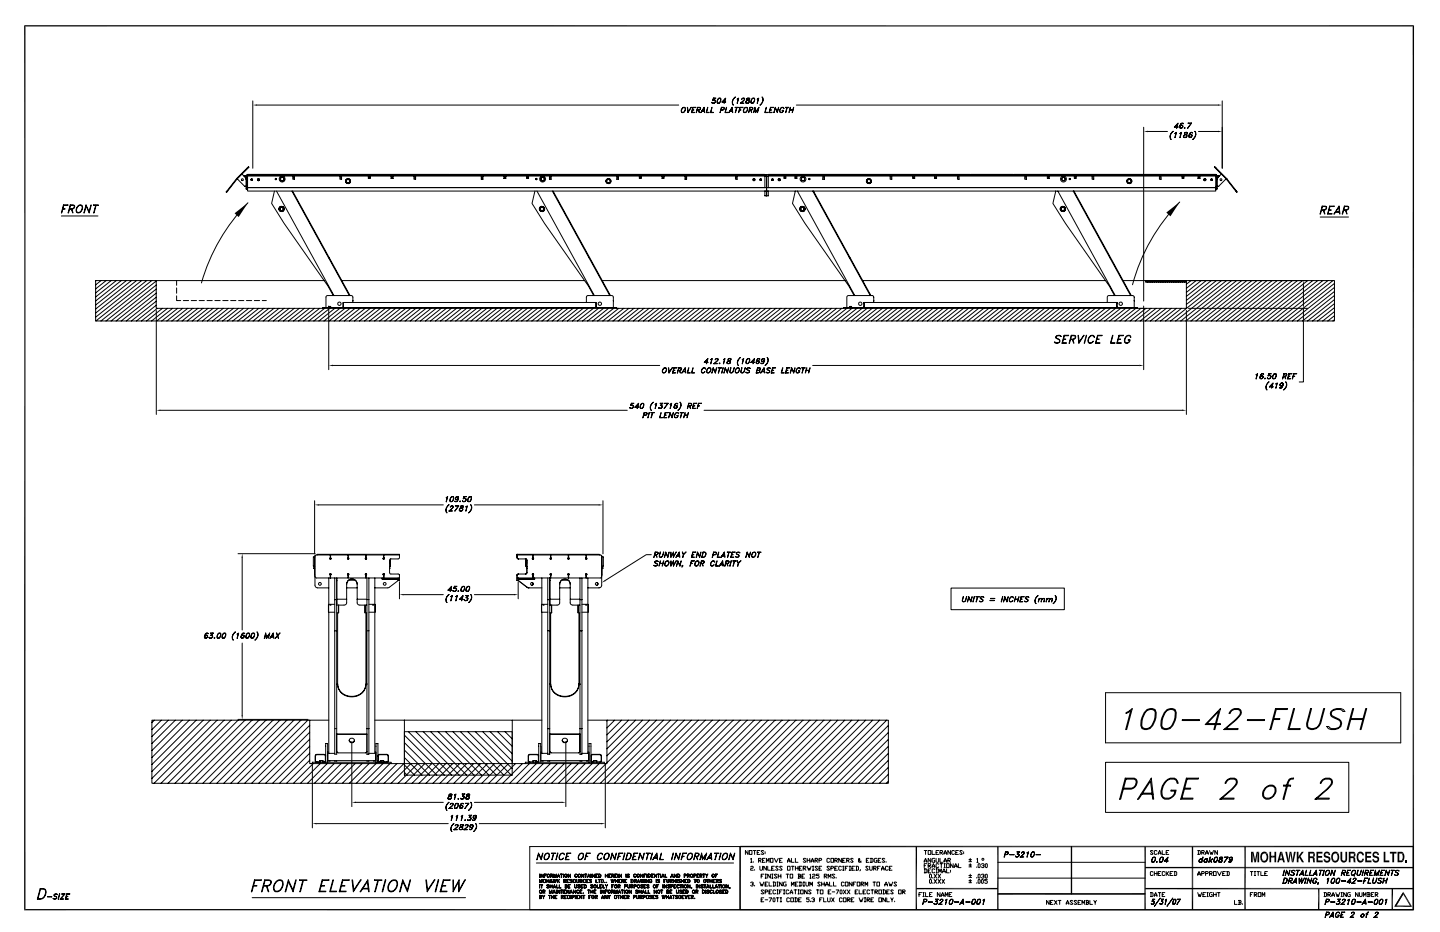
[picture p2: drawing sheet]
<svg xmlns="http://www.w3.org/2000/svg" width="432mm" height="279mm" viewBox="0 0 432 279" stroke-linecap="round" stroke-linejoin="round" font-family="sans-serif">
<g fill="none" stroke="#000" stroke-width=".3">
<path d="M75.8 30.2v20.2M77 31.5h126.5M204.7 32.3l.7-.1a.84 .84 0 0 1 0 1.1 .84 .84 0 0 1-1.1 .2v-.7zM204.8 32.3h.6v.8a.68 .68 0 0 1-1 .5l-.1-.5zM206.1 32.2l.2 1.3 1-1.3-1 1.6zM207.6 32.9h.5l-.5 .1M207.8 32.2h.9l-.9 .1-.4 1.4 .8 .1h-.9zM209.1 32.9h.7l.2-.6h-.8l-.4 1.5 .4-1.6h.6l.3 .3a.74 .74 0 0 1-1.1 .5M209.4 33l.3 .8zM210.4 33.4h.9M210.5 33.3h.7M211.1 32.2l.2 1.6-.2-1.4-1 1.4z"/>
<path d="M212.2 32.2l-.3 1.5 .8 .1h-.9zM213.5 32.2l-.4 1.5 .9 .1h-1zM213.5 30.8l.2 .1M214.3 30l.2 .4-.4 .5M214.5 30.3l-.3-.3-.5 .1 .2-.7h.8l-.7 .1-.2 .5 .3-.1a.54 .54 0 0 1 .2 .9 .54 .54 0 0 1-.9-.1l.6 .2 .4-.3M215.1 30.8h.6M215.5 29.5h.6M215.5 29.5l.4-.1a.88 .88 0 0 1 .1 1 .88 .88 0 0 1-.9 .5l-.1-.6zM215.6 29.5l-.5 .8 .1 .6M216 29.5v.8l-.4 .6M216.2 32.9h.8l.1-.6h-.7l-.5 1.5 .4-1.6h.7l.2 .3a.74 .74 0 0 1-1 .5M216.6 30.5l1 .1h-1.1l1.1-1.2-.4 1.6 .3-1.4-1 1"/>
<path d="M217.8 32.2l-.3 1.5 .8 .1h-.9zM218.8 33.4h.9M218.9 33.3h.7M219.5 32.2l.2 1.6-.2-1.4-1 1.4zM220.1 29.4l.4-.3-.3 .3a1.66 1.66 0 0 0-.3 2.1 1.46 1.46 0 0 1 .2-2.1zM220.5 32.2h.9zM220.9 32.3l-.4 1.5 .5-1.5M221.1 29.7l.4-.3-.5 1.6 .4-1.5zM221.7 32.9h.5l-.5 .1M221.9 32.2h.9l-.9 .1-.5 1.5zM222.1 30.9l1 .1h-1.1l1.2-1.2-.1-.3-.7 .3 .1-.2 .7-.1v.5l-1.1 1M223.3 32.3l.3-.1a.8 .8 0 0 1 .6 1 .8 .8 0 0 1-1.1 .5l-.2-.6z"/>
<path d="M223.4 32.3h.3a.74 .74 0 0 1 .4 .8 .74 .74 0 0 1-.8 .6l-.3-.6zM223.6 30.8l.2 .1M224 29.5h.8M224 29.5l-.1 .4 .7 .6-.4 .4h-.4l-.1-.4 1.1-.9-.2-.2zM224.1 29.5l-.1 .4 .5 .2 .2 .4-.3 .4-.6 .1-.2-.4 .2-.3 .8-.4 .1-.4M224.5 30.8l-.2 .1M224.7 32.9h.8l.2-.6h-.8l-.4 1.5 .4-1.6h.6l.3 .3a.77 .77 0 0 1-1.1 .5M225.1 33l.3 .8-.2-.8M225.3 30.8h.6M225.6 29.5h.6M225.6 29.5l.4-.1a.88 .88 0 0 1 .2 1 .88 .88 0 0 1-1 .5v-.6zM225.7 29.5l-.4 .8v.6"/>
<path d="M226.1 29.5l.1 .8-.4 .6M226.4 32.2l.2 1.3 1-1.3-.4 1.6 .2-1.2-.8 1.2-.2-1.2-.4 1.2zM227.1 29.7l.4-.3-.5 1.6 .4-1.5zM228.5 29.1a1.6 1.6 0 0 1-.6 2.4l.6-.7a1.49 1.49 0 0 0 0-1.7zM229.8 32.2l-.4 1.5 .8 .1h-.9zM230.9 32.9h.5l-.5 .1M231 32.2h.9l-.8 .1-.4 1.4 .8 .1h-.9zM232.5 32.2l.6 1.3 .4-1.3-.4 1.6-.6-1.4-.4 1.4zM234.2 32.3l.6-.1 .2 .4a.55 .55 0 0 0-.6-.3 .55 .55 0 0 0-.4 .5l-.1 .6 .2 .3 .5-.1 .2-.5h-.3h.4a.61 .61 0 0 1-.7 .7 .61 .61 0 0 1-.3-1zM235.5 32.2h1zM236 32.3l-.4 1.5 .5-1.5M236.8 33h.9"/>
<path d="M236.9 32.9h.8M237 32.2l-.4 1.6zM238 32.2l-.5 1.6zM238.8 31.5h126.4M342.9 38.1v52.2M344.2 39.4h5.9M351.4 39.7l.4-.3-.3 .3a1.7 1.7 0 0 0-.3 2.1 1.45 1.45 0 0 1 .2-2.1zM352.2 38l1.1 .1h-1.2l1.2-1.2-.5 1.6 .3-1.4-.9 1M352.3 40l.5-.3-.4 1.6 .3-1.5zM353.8 38.1l.3 .3 .5-.3M353.8 37.9l.5-.3 .3 .3M353.8 40l.5-.3-.5 1.6 .4-1.5z"/>
<path d="M354.2 37h.6M354.2 37.6l-.4 .4M354.3 37l-.2 .2a.86 .86 0 0 0-.1 1.2M354.4 37.6l.2 .4-.4 .4M354.8 37l.1 .1-.1-.1a.86 .86 0 0 0-1 .4 .86 .86 0 0 0 .3 1.1 .59 .59 0 0 0 .5-.3 .59 .59 0 0 0 0-.6l-.7 .1M355.1 38.3h.3zM355.2 38.3h.1M355.3 39.8h.7M355.3 39.8l-.1 .4 .7 .5-.2 .4h-.7a.86 .86 0 0 1 .9-.9l.2-.4-.2-.1zM355.4 39.8l-.2 .2 .2 .3a.49 .49 0 0 1 .6 .5 .49 .49 0 0 1-.6 .5l-.5-.1a.8 .8 0 0 1 1-1l.1-.4M357 39.8h.5M357 39.8l-.2 .2a.86 .86 0 0 0-.1 1.2"/>
<path d="M357.3 36.9l-1.2 1.6 1.2-1.6h-1l.9 .1M357.5 39.8l.1 .1v-.1a.88 .88 0 0 0-1 .4 .88 .88 0 0 0 .2 1.1 .51 .51 0 0 0 .6-.4 .51 .51 0 0 0-.3-.6l-.5 .2M358.3 39.4a1.63 1.63 0 0 1-.7 2.4l.4-.3a1.68 1.68 0 0 0 .3-2.1zM359.4 39.4h5.8M366.5 30.2v20.2M70.9 53.6l3.6-3.6 .1 .1-.2 .2a39.2 39.2 0 0 0-6.3 7.2h-.3zM71.1 53.7h.1M71.1 53.6l2.2 2.2 .4 .1 .1-.3M72.5 53.6l.4 .1-.1 .4-.4-.1zM72.6 52.2l.9 .9 .3 .8M72.6 54.1h.2M73.1 52.7l.6 .1 .1 .2"/>
<path d="M73.2 52.9h.4l.1 .5M74 52.6h-.2v4h.2M74 56.1h.2M74 53.2h.2M74.2 52.6h155.2M74.2 52.8h155.2M75.4 53.8l.1-.1 .1 .3zM75.4 53.7l.3 .2-.1 .2h-.2zM75.4 53.8l.2 .2zM75.4 53.8l.1 .2zM75.4 53.8l.1 .1zM77.4 53.8l.2 .2z"/>
<path d="M82.3 57.3l-.9 3.7 3.8 6 13.1 18.7 1.6 2.9M82.5 53.6h.4v.2h-.4zM82.6 53.6l.2 .2zM82.9 57.3l17.2 31.3M84.2 52.9h.9a.88 .88 0 0 1 .2 1.3 .88 .88 0 0 1-1.4 0 .88 .88 0 0 1 .3-1.3zM84.3 52.9h.6M87.5 57.3l17.3 31.3M87.6 57.4l.1-.1 10.9 19.8-.1 .1M87.8 52.9h.5v.8h-.5zM88 53.3h.1M101.9 52.9h.5v.8h-.5zM102.3 53.3h.1"/>
<path d="M102.1 53.3h.1M110.4 52.9h.7v.6h-.7zM110.7 53.2l.1 .2zM110.7 53.3h.1M117.3 52.9h.6v.6h-.6zM117.5 53.2l.1 .2zM117.5 53.3h.1M124.1 52.9h.5v.8h-.5zM124.3 53.3h.1M134.8 52.5v-.2h-60.6v.2h60.7M134.9 52.3h17.2v.2h-17.2zM144.3 52.9h.5v.8h-.5z"/>
<path d="M144.6 53.3h.1M144.5 53.3h.1M151.1 52.9h.6v.6h-.6zM151.3 53.2l.1 .2zM151.3 53.3h.1M152.1 52.5h60.8M152.2 52.5v-.2h60.6v.2M157.9 52.9h.6v.6h-.6zM158.1 53.2l.2 .2zM158.2 53.3h.1M160.4 57.3l-.9 3.7 3.8 6 13.1 18.7 1.6 2.9M160.6 53.6h.4v.2h-.4z"/>
<path d="M160.7 53.6l.2 .2zM161 57.3l17.2 31.3M162.2 52.9h1a.88 .88 0 0 1 .2 1.3 .88 .88 0 0 1-1.4 0 .88 .88 0 0 1 .2-1.3zM162.4 52.9h.6M164.8 52.9h.5v.8h-.5zM165 53.3h.1M165.6 57.3l17.2 31.3M165.7 57.4l.1-.1 10.9 19.8-.1 .1M185 52.9h.5v.8h-.5zM185.1 53.3h.1M191.7 52.9h.6v.6h-.6zM191.9 53.2l.2 .2z"/>
<path d="M192 53.3h.1M198.5 52.9h.6v.6h-.6zM198.8 53.2l.1 .2zM198.8 53.3h.1M205.4 52.9h.5v.8h-.5zM205.7 53.3h.1M205.6 53.3h.1M212.9 52.3h16.5v.2h-16.5zM220.5 52.9h.5v.8h-.5zM220.7 53.3h.1M225.9 53.7h.3l-.1 .3zM226 53.8l.2 .2z"/>
<path d="M228 53.7h.2v.4h-.2zM228 53.8l.2 .2zM228 53.8l.2 .1zM228.1 53.7l.1 .3h-.2zM229.4 53v3.2l-155.2 .1v-3.9h-.2v4.4h.2v-.5M229.4 52.9v.1M229.4 56.2v.1M229.4 57.3v1.4h1v-1.4M229.4 57.3h.5M229.9 56.3h134.7v1h-134.7zM229.9 56.3h-155.7v1h155.7M229.9 52.9h-.5v-.5h.5v6.3"/>
<path d="M229.9 52.7v.2h.5M229.9 52.5l.5-.1v3.8h134.2M230.4 52.3h60.5v.2h-60.5zM230.4 57.3h-.5v1.3M230.4 52.6h134.2M230.4 52.8h134.2M231.5 53.7h.3v.4h-.3zM231.6 53.8h.1l-.1 .2zM231.6 53.8l.1 .2zM231.6 53.8l.1 .1zM231.6 53.7l.1 .3h-.2zM233.5 53.7l.3 .2-.2 .1z"/>
<path d="M233.6 53.8l.1 .2zM235.1 52.9h.6v.6h-.6zM235.3 53.2l.1 .2zM235.3 53.3h.1M235.4 53.3h.1M238.3 52.9h.7v.6h-.7zM238.5 57.3l-.9 3.7 3.8 6 13.1 18.7 1.6 2.9M238.6 53.2l.1 .2zM238.6 53.3h.1M239.1 57.3l17.2 31.3M240.3 52.9h1a.88 .88 0 0 1 .2 1.3 .88 .88 0 0 1-1.4 0 .88 .88 0 0 1 .2-1.3zM240.5 52.9h.6"/>
<path d="M242.5 53.6h.4v.2h-.4zM242.6 53.6l.2 .2zM243.7 57.3l17.2 31.3M243.8 57.4l.1-.1 10.9 19.8-.1 .1M246.7 52.9h.5v.8h-.5zM246.9 53.3h.1M266.9 52.9h.5v.8h-.5zM267.2 53.3h.1M267.1 53.3h.1M273.7 52.9h.6v.6h-.6zM273.9 53.2l.1 .2zM273.9 53.3h.1"/>
<path d="M274 53.3h.1M280.2 52.9h.6v.6h-.6zM280.5 53.2l.1 .2zM280.5 53.3h.1M280.6 53.3h.1M287.1 52.9h.5v.8h-.5zM287.3 53.3h.1M290.9 52.5h.2M291.1 52.3h12.8v.2h-12.8zM303.9 52.5h.1M304 52.3h60.6v.2h-60.6zM307.3 52.9h.5v.8h-.5z"/>
<path d="M307.5 53.3h.1M314 52.9h.6v.6h-.6zM314.3 53.2l.1 .2zM314.3 53.3h.1M316.6 57.3l-.9 3.7 3.8 6 13.1 18.7 1.6 2.9M317.2 57.3l17.2 31.3M318.4 52.9h.9a.88 .88 0 0 1 .3 1.3 .88 .88 0 0 1-1.4 0 .88 .88 0 0 1 .2-1.3zM318.6 52.9h.6M320.6 53.6h.4v.2h-.4zM320.7 53.6l.2 .2zM321.8 57.3l17.2 31.3M321.9 57.4l.1-.1 10.9 19.8-.2 .1"/>
<path d="M322.1 52.9h.6v.6h-.6zM322.3 53.2l.2 .2zM322.4 53.3h.1M322.5 53.3h.1M327.5 52.9h.5v.8h-.5zM327.7 53.3h.1M347.7 52.9h.5v.8h-.5zM348 53.3h.1M347.9 53.3h.1M354.4 52.9h.6v.6h-.6zM354.7 53.2l.1 .2zM354.7 53.3h.1"/>
<path d="M354.8 53.3h.1M354.9 41l.2 .2M355.8 41l-.3 .2M356.5 40.9l.3 .3 .5-.3M356.6 40.7l.4-.4 .4 .4M357 40.3l-.4 .4M357.2 40.3l.2 .5-.4 .4M359.2 52.9h.6v.6h-.6zM359.5 53.2l.1 .2zM359.5 53.3h.1M361.2 53.8l.2 .2zM363.2 53.7l.3 .2-.1 .2-.3-.2z"/>
<path d="M363.2 53.8l.2 .2zM363.2 53.8l.2 .1zM364.3 50a41.5 41.5 0 0 1 6.5 7.3l.2 .2-.2 .2-.2-.3a39.7 39.7 0 0 0-6.3-7.2zM364.6 52.4h.2v4.4h-.2zM364.6 56.1h.2M364.6 53.2h.2M364.8 52.6h.2v4h-.2M365.6 52.9h-.4l-.1 .5M365.7 52.7l-.6 .1-.1 .2M366 54.1h.2M366.2 52.2a2.18 2.18 0 0 0-1.2 1.7M367.7 53.6l-2.3 2.2-.4-.2"/>
<path d="M367.7 53.7h.1M18.4 64.7h11M18.9 62.6h.6l-.7 .1M19 61.4h1.4l-1.3 .2-.7 2.2zM20.9 62.6a.95 .95 0 0 0 1.3-.9l-1.1-.1-.7 2.2 .7-2.4h.9l.4 .3a1.02 1.02 0 0 1-1.6 1M21.4 62.7l.5 1.1-.4-1.1M23.3 61.8l.3-.2a.73 .73 0 0 1 .9-.1 .73 .73 0 0 1 .3 .9 1.17 1.17 0 0 1-.6 1.2 1.17 1.17 0 0 1-1.3-.1l.1-1.1zM23.6 61.7l.6-.1a1.18 1.18 0 0 1 .3 1.4 1.18 1.18 0 0 1-1.4 .6 1.45 1.45 0 0 1 .5-1.9zM25.8 61.4l.9 2.1 .7-2.1-.7 2.4-.9-2-.6 2zM28 61.4h1.5zM28.7 61.6l-.6 2.2 .7-2.2M74.4 60.8a56.6 56.6 0 0 0-14 24"/>
<path d="M98.5 77.3l.2-.1 6.3 11.4M176.6 77.3l.2-.1 6.2 11.4M254.7 77.3l.2-.1 6.3 11.4M332.8 77.3l.2-.1 6.2 11.4M353.8 60.6a56.5 56.5 0 0 0-14.2 24.8M395.9 65.1h8.5M396.3 62.9l1.1-.1 .2-.8-1-.1-.8 2.3 .7-2.4h.9l.4 .2a1.03 1.03 0 0 1-1.6 1M396.8 63l.5 1.2-.4-1.2M398.5 62.9h.7l-.7 .1M398.7 61.8h1.4l-1.3 .1-.6 2.2 1.2 .1h-1.3zM400.4 63.6h1.3M400.5 63.5h1.1"/>
<path d="M401.5 61.8l.3 2.4-.4-2.1-1.4 2.1zM402.9 62.9l1.2-.1 .2-.8-1.1-.1-.7 2.3 .6-2.4h.9l.4 .2a1.03 1.03 0 0 1-1.5 1M403.5 63l.4 1.2-.3-1.2M28.7 84.1h18.1v8.3h308.9v-8.3h44.5v12.1h-371.5zM28.8 84.1l-.1 .1M30.3 84.1l-1.6 1.3M31.8 84.1l-3.1 2.5M33.3 84.1l-4.6 3.7M34.9 84.1l-6.2 4.9M36.4 84.1l-7.7 6.1M37.9 84.1l-9.2 7.3M39.4 84.1l-10.7 8.5"/>
<path d="M40.9 84.1l-12.2 9.8M42.5 84.1l-13.8 11M44 84.1l-15.3 12.1M45.5 84.1l-15.2 12.1M46.8 84.1h50.4M46.8 84.2l-15 12M46.8 85.4l-13.5 10.8M46.8 86.7l-12 9.5M46.8 87.9l-10.5 8.3M46.8 89.1l-8.9 7.1M46.8 90.3l-7.4 5.9M46.8 91.5l-5.9 4.7"/>
<path d="M46.9 93.1v31.1M47.2 92.4l-4.8 3.8M48.7 92.4l-4.8 3.8M50.2 92.4l-4.7 3.8M51.8 92.4l-4.8 3.8M53 88.7v1.4h1.2M53 84.1v1.4M53 86.3v1.6M53.3 92.4l-4.8 3.8M54.8 92.4l-4.8 3.8M55 90.1h1.6M56.3 92.4l-4.8 3.8"/>
<path d="M57.3 90.1h1.6M57.8 92.4l-4.7 3.8M59.4 92.4l-4.8 3.8M59.7 90.1h1.6M60.9 92.4l-4.8 3.8M62.1 90.1h1.5M62.4 92.4l-4.8 3.8M63.9 92.4l-4.7 3.8M64.4 90.1h1.6M65.4 92.4l-4.7 3.8M66.8 90.1h1.6M67 92.4l-4.8 3.8"/>
<path d="M68.5 92.4l-4.8 3.8M69.2 90.1h1.5M70 92.4l-4.8 3.8M71.5 92.4l-4.7 3.8M71.5 90.1h1.6M73 92.4l-4.7 3.8M73.9 90.1h1.6M74.5 92.4l-4.7 3.8M76.1 92.4l-4.8 3.8M76.3 90.1h1.6M77.6 92.4l-4.8 3.8M78.6 90.1h1.3"/>
<path d="M79.1 92.4l-4.7 3.8M80.6 92.4l-4.7 3.8M82.1 92.4l-4.7 3.8M83.7 92.4l-4.8 3.8M85.2 92.4l-4.8 3.8M86.7 92.4l-4.7 3.8M88.2 92.4l-4.7 3.8M89.7 92.4l-4.7 3.8M91.3 92.4l-4.8 3.8M92.8 92.4l-4.8 3.8M94.3 92.4l-4.7 3.8M95.8 92.4l-4.7 3.8"/>
<path d="M97.3 92.4l-4.7 3.8M98.6 91.8v19M98.6 91.9h.3v.3M98.9 91.9h.3v.3M98.9 92.4l-4.8 3.8M100.4 92.4l-4.8 3.8M101.9 92.4l-4.7 3.8M102.5 84.1h72.8M103 92.1l-.2-1.4h76l-.1 1.4M103 90.7v1.5M103.4 92.4l-4.7 3.8M105 92.4l-4.8 3.8"/>
<path d="M105.8 90.7v-1.6l-.3-.5h-7.5l-.3 .5v3.1M105.8 90.2h.1M106.5 92.4l-4.8 3.8M106.8 92.2h-10.1v.2M106.8 92.2h14.3M106.8 92.2v.2M108 92.4l-4.8 3.8M109.5 92.4l-4.7 3.8M111 92.4l-4.7 3.8M112.6 92.4l-4.8 3.8M114.1 92.4l-4.8 3.8M115.6 92.4l-4.8 3.8"/>
<path d="M117.1 92.4l-4.7 3.8M118.6 92.4l-4.7 3.8M120.2 92.4l-4.8 3.8M121.1 92.4v-.2h3.1v.2M121.7 92.4l-4.8 3.8M123.2 92.4l-4.8 3.8M124.2 92.2h14.3M124.7 92.4l-4.7 3.8M126.2 92.4l-4.7 3.8M127.8 92.4l-4.8 3.8M129.3 92.4l-4.8 3.8M130.8 92.4l-4.8 3.8"/>
<path d="M132.3 92.4l-4.7 3.8M133.8 92.4l-4.7 3.8M135.4 92.4l-4.8 3.8M136.9 92.4l-4.8 3.8M138.4 92.4l-4.8 3.8M138.5 92.4v-.2h3v.2M139.9 92.4l-4.7 3.8M141.4 92.4l-4.7 3.8M141.5 92.2h18.2M143 92.4l-4.8 3.8M144.5 92.4l-4.8 3.8M146 92.4l-4.8 3.8"/>
<path d="M147.5 92.4l-4.7 3.8M149 92.4l-4.7 3.8M150.6 92.4l-4.8 3.8M152.1 92.4l-4.8 3.8M153.6 92.4l-4.8 3.8M155.1 92.4l-4.7 3.8M156.7 92.4l-4.8 3.8M158.2 92.4l-4.8 3.8M161.2 92.4l-4.8 3.8M162.7 92.4v-.2h-3v.2l-4.8 3.8M162.7 92.2h12.1M162.7 92.4l-4.7 3.8"/>
<path d="M164.3 92.4l-4.8 3.8M165.8 92.4l-4.8 3.8M167.3 92.4l-4.8 3.8M168.8 92.4l-4.8 3.8M170.3 92.4l-4.7 3.8M171.9 92.4l-4.8 3.8M173.4 92.4l-4.8 3.8M174.8 92.4v-.2h10.1v.2M174.9 92.4l-4.8 3.8M175.8 90.7v-1.6l.3-.5h7.5l.3 .5v3.1M176.4 92.4l-4.8 3.8M177.9 92.4l-4.7 3.8"/>
<path d="M178.7 90.7v1.5M179.5 92.4l-4.8 3.8M180.6 84.1h72.8M181 92.4l-4.8 3.8M182.5 92.4l-4.8 3.8M184 92.4l-4.8 3.8M185.5 92.4l-4.7 3.8M187 92.4l-4.7 3.8M188.6 92.4l-4.8 3.8M190.1 92.4l-4.8 3.8M191.6 92.4l-4.7 3.8M193.1 92.4l-4.7 3.8"/>
<path d="M194.6 92.4l-4.7 3.8M196.2 92.4l-4.8 3.8M197.7 92.4l-4.8 3.8M199.2 92.4l-4.7 3.8M200.7 92.4l-4.7 3.8M202.2 92.4l-4.7 3.8M203.8 92.4l-4.8 3.8M205.3 92.4l-4.8 3.8M206.8 92.4l-4.7 3.8M208.3 92.4l-4.7 3.8M209.8 92.4l-4.7 3.8M211.4 92.4l-4.8 3.8"/>
<path d="M212.9 92.4l-4.8 3.8M214.4 92.4l-4.7 3.8M215.9 92.4l-4.7 3.8M217.4 92.4l-4.7 3.8M219 92.4l-4.8 3.8M220.5 92.4l-4.8 3.8M222 92.4l-4.7 3.8M223.5 92.4l-4.7 3.8M225 92.4l-4.7 3.8M226.6 92.4l-4.8 3.8M228.1 92.4l-4.8 3.8M229.6 92.4l-4.7 3.8"/>
<path d="M231.1 92.4l-4.7 3.8M232.7 92.4l-4.8 3.8M234.2 92.4l-4.8 3.8M235.7 92.4l-4.8 3.8M237.2 92.4l-4.7 3.8M238.7 92.4l-4.7 3.8M240.3 92.4l-4.8 3.8M241.8 92.4l-4.8 3.8M243.3 92.4l-4.8 3.8M244.8 92.4l-4.7 3.8M246.3 92.4l-4.7 3.8M247.9 92.4l-4.8 3.8"/>
<path d="M249.4 92.4l-4.8 3.8M250.9 92.4l-4.8 3.8M252.4 92.4l-4.8 3.8M253.9 92.4l-4.7 3.8M254.8 92.2v-.3h.3v.3M255.1 91.9h.3v.3M255.5 92.4l-4.8 3.8M257 92.4l-4.8 3.8M258.5 92.4l-4.8 3.8M258.7 84.1h72.8M259.2 92.1l-.2-1.4h76l-.1 1.4M259.2 90.7v1.5"/>
<path d="M260 92.4l-4.7 3.8M261.5 92.4l-4.7 3.8M262 90.7v-1.6l-.3-.5h-7.5l-.3 .5v3.1M262 90.2h.1M263 92.2h-10.1v.2M263 92.2h14.3M263 92.2v.2l-4.7 3.8M264.6 92.4l-4.8 3.8M266.1 92.4l-4.8 3.8M267.6 92.4l-4.7 3.8M269.1 92.4l-4.7 3.8M270.7 92.4l-4.8 3.8"/>
<path d="M272.2 92.4l-4.8 3.8M273.7 92.4l-4.8 3.8M275.2 92.4l-4.7 3.8M276.7 92.4l-4.7 3.8M277.3 92.4v-.2h3.1v.2M278.3 92.4l-4.8 3.8M279.8 92.4l-4.8 3.8M280.4 92.2h14.3M281.3 92.4l-4.8 3.8M282.8 92.4l-4.7 3.8M284.4 92.4l-4.8 3.8M285.9 92.4l-4.8 3.8"/>
<path d="M287.4 92.4l-4.8 3.8M288.9 92.4l-4.8 3.8M290.4 92.4l-4.7 3.8M292 92.4l-4.8 3.8M293.5 92.4l-4.8 3.8M294.7 92.4v-.2h3v.2M295 92.4l-4.8 3.8M296.5 92.4l-4.8 3.8M297.7 92.2h18.2M298 92.4l-4.7 3.8M299.6 92.4l-4.8 3.8M301.1 92.4l-4.8 3.8"/>
<path d="M302.6 92.4l-4.8 3.8M304.1 92.4l-4.8 3.8M305.6 92.4l-4.7 3.8M307.1 92.4l-4.7 3.8M308.7 92.4l-4.8 3.8M310.2 92.4l-4.8 3.8M311.7 92.4l-4.7 3.8M313.2 92.4l-4.7 3.8M314.7 92.4l-4.7 3.8M315.9 92.4v-.2h3v.2M316.3 92.4l-4.8 3.8M317.8 92.4l-4.8 3.8"/>
<path d="M318.9 92.2h12.1M319.3 92.4l-4.7 3.8M320.8 92.4l-4.7 3.8M322.3 92.4l-4.7 3.8M323.9 92.4l-4.8 3.8M325.4 92.4l-4.8 3.8M326.9 92.4l-4.7 3.8M328.4 92.4l-4.7 3.8M329.9 92.4l-4.7 3.8M331 92.4v-.2h10.1v.2M331.5 92.4l-4.8 3.8M332 90.7v-1.6l.3-.5h7.5l.3 .5v3.1"/>
<path d="M333 92.4l-4.8 3.8M334.5 92.4l-4.7 3.8M334.9 90.7v1.5M336 92.4l-4.7 3.8M336.8 84.1h18.9M337.5 92.4l-4.7 3.8M339.1 92.4l-4.8 3.8M340.6 92.4l-4.8 3.8M342.1 92.5h.6M342.1 92.4l-4.7 3.8M342.9 91.8v19M343.5 84.1h12.2v.5h-12.2z"/>
<path d="M343.6 84.1l.4 .5M343.6 92.4l-4.7 3.8M344.1 84.1l.5 .5M344.7 84.1l.4 .5M345.1 92.4l-4.7 3.8M345.2 84.1l.5 .5M345.8 84.1l.4 .5M346.4 84.1l.4 .5M346.7 92.4l-4.8 3.8M346.9 84.1l.5 .5M347.5 84.1l.4 .5M348 84.1l.5 .5"/>
<path d="M348.2 92.4l-4.8 3.8M348.6 84.1l.4 .5M349.1 84.1l.5 .5M349.7 84.1l.5 .5M349.7 92.4l-4.7 3.8M350.3 84.1l.4 .5M350.8 84.1l.5 .5M351.2 92.4l-4.7 3.8M351.4 84.1l.4 .5M351.9 84.1l.5 .5M352.5 84.1l.4 .5M352.8 92.4l-4.8 3.8"/>
<path d="M353 84.1l.5 .5M353.6 84.1l.5 .5M354.2 84.1l.4 .5M354.3 92.4l-4.8 3.8M354.7 84.1l.5 .5M355.3 84.1l.4 .5M355.7 93.1v31.1M356.4 84.1h35.7l-15.2 12.1M356.4 92.4h35.7M357.1 84.1l-1.4 1.1M358.7 84.1l-3 2.3M360.2 84.1l-4.5 3.6"/>
<path d="M361.7 84.1l-6 4.8M363.2 84.1l-7.5 6M364.7 84.1l-9 7.2M366.3 84.1l-15.3 12.1M367.8 84.1l-15.2 12.1M369.3 84.1l-15.2 12.1M370.8 84.1l-15.2 12.1M372.3 84.1l-15.2 12.1M373.9 84.1l-15.3 12.1M375.4 84.1l-15.2 12.1M376.9 84.1l-15.2 12.1M378.4 84.1l-15.2 12.1"/>
<path d="M379.9 84.1l-15.2 12.1M381.5 84.1l-15.3 12.1M383 84.1l-15.3 12.1M384.5 84.1l-15.2 12.1M386 84.1l-15.2 12.1M387.5 84.1l-15.2 12.1M389.1 84.1l-15.3 12.1M390.6 84.1l-15.2 12.1M390.8 92.4v22.1h-1.2M390.8 85.4v5.8M393.6 84.1l-15.2 12.1M395.1 84.1l-15.2 12.1"/>
<path d="M396.7 84.1l-15.3 12.1M398.2 84.1l-15.2 12.1M399.7 84.1l-15.2 12.1M400.2 85l-14.2 11.2M400.2 86.2l-12.7 10M400.2 87.4l-11.2 8.8M400.2 88.6l-9.6 7.6M400.2 89.8l-8.1 6.4M400.2 91l-6.6 5.2M400.2 92.2l-5.1 4M400.2 93.4l-3.6 2.8M400.2 94.6l-2 1.6"/>
<path d="M400.2 95.8l-.5 .4M99.8 109.6h98M199 110.4l.3-.2a.8 .8 0 0 1 .6 1.1 .8 .8 0 0 1-1.1 .4l-.2-.5zM199.1 110.4l.2-.1a.74 .74 0 0 1 .5 .9 .74 .74 0 0 1-.8 .5l-.3-.5zM200.4 110.2l.3 1.4 .9-1.4-1 1.6zM202 111h.4l-.5 .1M202.1 110.2h.9l-.9 .1-.3 1.4 .8 .1h-.9zM203.4 111h.7l.2-.6-.7-.1-.5 1.5 .4-1.6h.6l.3 .4a.76 .76 0 0 1-1 .5M203.7 111.1l.4 .7-.3-.7M204.7 111.4h.9M204.8 111.4h.7M205.5 110.2l.1 1.6-.2-1.3-1 1.3z"/>
<path d="M206.5 110.2l-.3 1.5 .8 .1h-.9zM207.8 110.2l-.3 1.5 .8 .1h-.9zM210.7 110.5l.3-.3h.3l.3 .4-.1-.1a.78 .78 0 0 0-1 .2 .78 .78 0 0 0 .1 1l.8-.3-.5 .4-.4-.1-.2-.5zM211.2 108.6l1.1 .1h-1.1l1.1-1.2-.4 1.6 .3-1.4-1 1M212.3 110.4l.3-.2a.8 .8 0 0 1 .6 1.1 .8 .8 0 0 1-1.2 .4l-.1-.5zM212.4 110.4l.2-.1a.74 .74 0 0 1 .5 .9 .74 .74 0 0 1-.8 .5l-.3-.5zM213.1 107.8l.5-.3-.5 1.6 .4-1.5zM213.9 110.2l.6 1.4 .4-1.4-.4 1.6-.6-1.3-.5 1.3zM214.1 109l1 .1h-1l1.2-1.3-.5-.3-.3 .3a.48 .48 0 0 1 .4-.3 .48 .48 0 0 1 .5 .3l-1.3 1.3M215.4 110.2h.9zM215.7 108.9h.2l-.1 .2zM215.8 108.9h.1"/>
<path d="M215.8 110.3l-.4 1.5 .5-1.5M216.8 110.2l-.4 1.6zM217 107.8l.4-.3-.5 1.6 .4-1.5zM217.5 110.2l.6 1.4 .4-1.4-.4 1.6-.6-1.3-.4 1.3zM218 108.8l.2 .2M218.4 107.5l-.1 .5 .7 .5-.2 .4-.5 .1-.3-.3 .2-.3 1-.6-.2-.3zM218.5 107.5l-.1 .5 .4 .1a.5 .5 0 0 1-.1 .9 .5 .5 0 0 1-.7-.5l1.1-.7v-.3l-.7 .1M218.9 108.8l-.2 .2M219.1 110.2l-.1 1.5h.6l.6-1.5-.1 .4a.96 .96 0 0 1-1.2 1.1l-.1-.3zM220.8 110.5l.3-.3a.8 .8 0 0 1 .6 1.1 .8 .8 0 0 1-1.1 .4l-.1-.5zM221 110.4l.2-.1a.74 .74 0 0 1 .5 .9 .74 .74 0 0 1-.9 .5l-.3-.5zM221.7 107.5l.4-.3-.4 .3a1.66 1.66 0 0 0-.3 2.1 1.45 1.45 0 0 1 .3-2.1z"/>
<path d="M222.4 110.2l-.1 1.5h.6l.6-1.5-.1 .4a.96 .96 0 0 1-1.2 1.1l-.1-.3zM222.6 107.8l.4-.3-.5 1.6 .4-1.5zM223.8 108.9h.6M223.9 107.8l.6-.3a.89 .89 0 0 1 .2 1 .89 .89 0 0 1-.9 .5l-.1-.6zM223.9 110.5l.5-.3 .6 .3a.56 .56 0 0 0-.6-.2 .56 .56 0 0 0-.4 .5h.2a.55 .55 0 0 1 .5 .8l-.4 .2-.7-.2a.54 .54 0 0 0 .7 .1 .54 .54 0 0 0 .3-.6l-.6-.2zM224.1 107.6h.6M224.2 107.5l-.4 .9v.6M224.7 107.5v.9l-.4 .6M225.2 108.6l1.1 .1h-1.2l1.2-1.2-.5 1.6 .3-1.4-.9 1M226.8 108.7l.3 .3 .5-.3M226.8 108.4l.5-.3 .4 .3M227 111l.8-.1 .1-.5-.7-.1-.4 1.4h.7l.3-.6h-.8"/>
<path d="M227.2 107.6h.6M227.2 108.1l-.4 .4M227.3 107.5l-.4 .6-.1 .7 .2 .2M227.4 108.1l.2 .4-.4 .5M227.6 111l.3 .3-.2 .4-1 .1 .5-1.6 .8 .2v.4l-.5 .3M227.8 107.5l.1 .2-.1-.2a.86 .86 0 0 0-1 .5 .86 .86 0 0 0 .3 1.1 .59 .59 0 0 0 .5-.3 .59 .59 0 0 0 0-.7l-.7 .2M228.2 108.9h.6M228.3 111.4h1M228.4 108.1l.3 .3 .5-.3M228.4 107.8l.5-.3 .4 .3M228.4 111.4h.8M228.8 107.5l-.4 .4 .2 .5"/>
<path d="M229 107.5a.95 .95 0 0 1-.3 1.5M229.1 110.2l.2 1.6-.2-1.3-1 1.3zM229.2 108.2l-.5 .2a.5 .5 0 0 1-.4-.5 .5 .5 0 0 1 .6-.4l.3 .1a.96 .96 0 0 1-.1 1 .96 .96 0 0 1-.9 .4v-.2l.1 .2M229.2 108l-.4 .4M230 107.2a1.6 1.6 0 0 1-.6 2.4l.6-.7a1.52 1.52 0 0 0 0-1.7zM230 110.5l.5-.3 .6 .3-.7-.2-.3 .3 .7 .8-.4 .4-.7-.2h1v-.5l-.6-.3zM231.5 111h.5l-.5 .1M231.7 110.2h.9l-.9 .1-.3 1.4 .8 .1h-1zM234.7 110.2l-.3 1.5 .8 .1h-.9zM235.8 111h.5l-.5 .1M235.9 110.2h1l-.9 .1-.4 1.4 .8 .1h-.9zM237.4 110.2l.6 1.4 .4-1.4-.4 1.6-.6-1.3-.4 1.3z"/>
<path d="M239.1 110.4l.6-.2 .3 .4a.76 .76 0 0 0-1.1-.1 .76 .76 0 0 0-.1 1.1l.7 .1 .3-.5-.3-.1h.3a.6 .6 0 0 1-.7 .8 .6 .6 0 0 1-.3-1zM240.5 110.2h.9zM240.9 110.3l-.4 1.5 .5-1.5M241.7 111.1h.9M241.8 111h.9M241.9 110.2l-.4 1.6zM242.9 110.2l-.5 1.6zM243.7 109.6h98M316.6 100.9a1.06 1.06 0 0 1 1.6 0l-.5-.3-.8 .2-.2 .3 .2 .3a.79 .79 0 0 1 .9 1 .79 .79 0 0 1-1.1 .5l-.5-.3 .9 .2a.65 .65 0 0 0 .6-.8 .65 .65 0 0 0-.8-.5l-.3-.3zM318.9 101.6h.7l-.7 .2M319.1 100.5h1.3l-1.2 .1-.6 2.2 1.2 .1h-1.3zM321 101.6a.95 .95 0 0 0 1.4-.8l-1.1-.2-.7 2.3 .6-2.4h.9l.4 .3a1.03 1.03 0 0 1-1.5 1"/>
<path d="M321.6 101.8l.5 1.1-.4-1.1M323.3 100.5l.3 2.1 1.5-2.1-1.6 2.4zM325.7 100.5l-.6 2.4zM326.8 100.9a.83 .83 0 0 1 1.3 0v.2l-.2-.3a1.23 1.23 0 0 0-1.4 .5 1.23 1.23 0 0 0 .2 1.5h.5l.7-.5a.82 .82 0 0 1-1 .7 .82 .82 0 0 1-.7-1zM328.9 101.6h.7l-.7 .2M329.1 100.5h1.4l-1.3 .1-.6 2.2 1.2 .1h-1.3zM333.6 100.5l-.5 2.3 1.2 .1h-1.3zM335.3 101.6h.7l-.7 .2M335.5 100.5h1.4l-1.3 .1-.6 2.2 1.3 .1h-1.4zM337.6 100.9a.85 .85 0 0 1 1.4 0v.2a.82 .82 0 0 0-.9-.4 .82 .82 0 0 0-.7 .7l-.1 .9a.75 .75 0 0 0 .9 .5 .75 .75 0 0 0 .6-.8h-.5l.6-.1a.94 .94 0 0 1-1.3 1 .94 .94 0 0 1-.2-1.6zM376.7 112.3l.4-.3-.5 1.6 .4-1.4zM377.8 113.2l.3 .3 .6-.3"/>
<path d="M377.9 113l.5-.3 .3 .3M378.3 112.2h.6M378.3 112.7l-.4 .4M378.4 112.1l-.5 1 .2 .4M378.5 112.7l.2 .4-.4 .4M378.8 112.1l.1 .1a.79 .79 0 0 0-1 .3 .79 .79 0 0 0 .2 1.1 .5 .5 0 0 0 .6-.4 .5 .5 0 0 0-.3-.6l-.5 .2M379.2 113.4h.2zM379.3 113.4h.1M380 113.3l.2 .2M380.1 114.8l.5-.3-.4 .3a1.67 1.67 0 0 0-.3 2.1 1.46 1.46 0 0 1 .2-2.1zM380.7 115.9l1 .1h-1.1l1.2-1.2-.5 1.6 .3-1.4-.9 1M380.9 112.6l.2 .4-.5 .5"/>
<path d="M381.1 112.9l-.3-.3-.6 .1 .3-.7h.7l-.7 .1-.2 .5 .4-.1a.55 .55 0 0 1 .2 .9 .55 .55 0 0 1-.9-.1l.5 .2 .5-.3M381.7 113.4h.6M382 112.1l.4-.1a.89 .89 0 0 1 .2 1.1 .89 .89 0 0 1-.9 .4l-.1-.6zM382 112.2h.6M382.1 112.1l-.4 .8v.6M382.6 112.1v.6l-.4 .8M382.6 115.1l.4-.3-.5 1.6 .4-1.5zM383.7 116.2h.6M383.9 115.4l.3 .3 .5-.3M383.9 115.2l.5-.3 .3 .3M384.3 114.9l-.4 .3 .2 .5M384.5 114.9a.98 .98 0 0 1-.3 1.4"/>
<path d="M384.6 115.5l-.4 .3a.48 .48 0 0 1-.4-.6 .48 .48 0 0 1 .6-.4 .48 .48 0 0 1 .4 .6l-.1 .3a.69 .69 0 0 1-1 .6l-.1-.2 .2 .2M384.7 115.3l-.4 .4M384.9 112.8l.7-.1 .2-.5-.8-.1-.4 1.5 .4-1.6 .8 .1 .1 .2a.77 .77 0 0 1-1 .5M385.2 112.8l.4 .8-.3-.8M385.5 114.5a1.6 1.6 0 0 1-.6 2.4l.6-.7a1.49 1.49 0 0 0 0-1.7zM386.4 112.8h.4h-.4M386.5 112h.9l-.9 .1-.3 1.4 .8 .1h-.9zM387.8 112.8h.4h-.4M387.9 112h.9l-.8 .1-.5 1.5zM48.1 123h140M188.9 122.2l.2 .2M189.7 121.5l.2 .5-.4 .4"/>
<path d="M189.9 121.8l-.3-.3-.5 .1 .2-.7h.8l-.7 .1-.2 .5 .3-.1a.55 .55 0 0 1 .2 .9 .55 .55 0 0 1-.9-.1l.6 .2 .4-.3M190.5 122l1 .1h-1.1l1.1-1.2-.4 1.6 .3-1.4-1 1M192 122.3h.6M192.4 121h.6M192.4 121l.4-.1a.89 .89 0 0 1 .1 1 .89 .89 0 0 1-.9 .5l-.1-.6zM192.5 121l-.5 .8 .1 .6M192.9 121l.1 .6-.5 .8M193 124.4h.8l.2-.6-.8-.1-.5 1.5 .5-1.5 .8 .1-.1 .6-.9 .1M194.7 123.7l-.5 1.5zM195.2 123.7h1zM195.5 120.9l.4-.3-.3 .3a1.68 1.68 0 0 0-.3 2.1 1.48 1.48 0 0 1 .2-2.1zM195.6 123.7l-.4 1.5 .5-1.5"/>
<path d="M196.5 121.2l.4-.3-.5 1.6 .4-1.5zM197.5 122.2l.2 .2M198.1 121.5a.49 .49 0 0 1 .5 .5 .49 .49 0 0 1-.6 .5l-.5-.3 .5 .2 .5-.3M198.2 123.7l-.3 1.5h.8h-.9zM198.3 121.6l.2 .4-.4 .4M198.7 121l-.7-.1h.8l-.7 .7M198.7 120.9l-.7 .7 .5 .3M199.3 124.4h.5l-.5 .1M199.5 123.7h.9h-.9l-.4 1.5h.8h-.8zM200.3 120.9l-1.2 1.6 1.3-1.6h-1.1l1 .1M200.9 123.7l.6 1.3 .5-1.3-.5 1.5-.6-1.3-.4 1.3zM201 121.2l.4-.3-.4 1.6 .3-1.5z"/>
<path d="M202.1 122.1l.3 .3 .6-.3M202.2 121.9l.5-.3 .3 .3M202.6 123.9l.6-.2 .3 .3a.6 .6 0 0 0-.7-.3 .6 .6 0 0 0-.4 .7l-.1 .5a.49 .49 0 0 0 .6 .3 .49 .49 0 0 0 .4-.5h-.3l.4-.1a.59 .59 0 0 1-.6 .6 .59 .59 0 0 1-.6-.5zM202.6 121l.6 .1v-.1a.88 .88 0 0 0-1 .4 .88 .88 0 0 0 .2 1.1 .49 .49 0 0 0 .7-.5 .49 .49 0 0 0-.7-.4l-.2 .1M202.6 121.6l-.4 .3M202.7 121l-.2 .2a.86 .86 0 0 0-.1 1.2M202.8 121.6l.2 .4-.4 .4M203.9 120.6a1.62 1.62 0 0 1-.6 2.4l.3-.3a1.7 1.7 0 0 0 .3-2.1zM204 123.7h1zM204.4 123.7l-.4 1.5 .5-1.5M205.3 124.5h.9M205.3 124.4h.9"/>
<path d="M205.4 123.7l-.4 1.5zM206.4 123.7l-.4 1.5zM206.4 121.6h.8l.1-.6h-.7l-.5 1.5 .4-1.6h.6l.3 .3a.78 .78 0 0 1-1 .5M206.8 121.7l.3 .8-.3-.8M207.9 121.6h.5l-.5 .1M208 120.9h.9l-.8 .1-.4 1.4 .8 .1h-.9zM209.3 121.6h.5l-.5 .1M209.5 120.9h.9l-.9 .1-.5 1.5zM211.1 123h143.4M94.3 150.1v15.9M95.6 151.4h37.3M133.8 149.2l.5-.4-.5 1.6 .4-1.4z"/>
<path d="M134.3 151.6l.4-.3-.4 .3a1.67 1.67 0 0 0-.3 2.1 1.41 1.41 0 0 1 .3-2.1zM134.7 153.1l1 .1h-1.1l1.2-1.1-.1-.4-.7 .3 .1-.2 .7-.1v.5l-1.1 1M135 150.3h.6M135.4 148.9l.4-.1a.89 .89 0 0 1 .1 1.1 .89 .89 0 0 1-.9 .4l-.1-.5zM135.4 149h.6M135.4 148.9l-.4 .9 .1 .5M135.9 148.9v.9l-.4 .5M136.4 150.3h.6M136.6 149.5l.3 .3 .5-.3M136.7 149.2l.4-.3 .4 .3M137 148.9l-.4 .5 .2 .4M137.2 148.9a.95 .95 0 0 1-.3 1.4"/>
<path d="M137.4 149.6l-.5 .2a.47 .47 0 0 1-.3-.5 .47 .47 0 0 1 .5-.4 .47 .47 0 0 1 .4 .6l-.5 .8-.4 .1-.2-.2 .1 .1M137.4 149.4l-.4 .4M137.5 151.6l-1.1 1.6 1.2-1.6h-1.1l1 .1M137.8 153l.1 .1M137.9 150.3h.2zM137.9 150.3h.1M138.2 151.8h.7M138.2 151.7l-.2 .5 .7 .5-.1 .4h-.7l-.1-.2 .2-.4a.85 .85 0 0 0 .9-.8zM138.3 151.7l-.2 .5 .7 .5-.3 .4-.6 .1-.2-.4 .2-.3 .8-.3 .2-.5M138.7 153l-.3 .1M138.7 150.2l.2 .1M139.5 149.5l.2 .3-.4 .5"/>
<path d="M139.7 151.9l.4-.3-.4 1.6 .3-1.4zM139.7 149.8l-.3-.3h-.5l.2-.7h.8l-.7 .1-.2 .6 .3-.1a.54 .54 0 0 1 .3 .8 .54 .54 0 0 1-.9-.1l.5 .2 .5-.2M140.3 150.3h.6M140.7 149h.6M140.7 148.9l.4-.1a.89 .89 0 0 1 .2 1.1 .89 .89 0 0 1-1 .4v-.5zM140.8 148.9l-.5 .9 .1 .5M141.1 151.3a1.62 1.62 0 0 1-.6 2.4l.6-.6a1.53 1.53 0 0 0 0-1.8zM141.2 148.9l.1 .6-.5 .8M142.2 151.4h37.4M180.8 150.1v15.9M71.4 166h23.1M72.6 167.2v21.7"/>
<path d="M94.1 169.7v.8h.3M94.4 167h-.4v2.7h.4M94.5 166.5l-.1 .4v5.7M95.1 166.4v-.2h24.7v1.1l-.3 .2-2.4 .1-.3 .3 .1 4 .3 .2h2.3l.3 .4M98.6 173.3v10.2M98.9 172.1l.4 .1M99 172.1h.2v.2h-.2zM99 172.4v.9h-4.2l-.4-.4M99 172.4l-.1-.1 .1-.3 .3 .1-.2 .3M99 166.5h.1M99 167.2h.1M99 172.4h.1"/>
<path d="M99 172.7h.1M99 167.1h.1M99.1 172.4v.9h5.3v-.9M100.4 173.3v52.8h.6v-52.8M100.4 179.8h.6M101 174h.1M101 174.1h.1M101 173.9h.1M103.9 175.2a1.58 1.58 0 0 1 1.6-1.6 1.58 1.58 0 0 1 1.6 1.6M103.9 175.1a1.58 1.58 0 0 1 1.6-1.5 1.58 1.58 0 0 1 1.6 1.5M103.9 175.1v5.9l-.5 .4h-2.4v-1.8h2.9M103.9 176.2h3.2"/>
<path d="M104.3 167.3h.2v.3h-.2zM104.3 172.1h.2v.2h-.2zM104.4 172.4a.23 .23 0 0 1-.2-.3 .23 .23 0 0 1 .3-.1 .23 .23 0 0 1 .1 .3l-.1 .1M104.4 166.5h.1M104.4 167.2h.1M104.4 172.4h.1M104.4 167.1h.1M104.5 172.4v.9h5.2v-.9M104.6 173.9h1.9M107.1 175.1v5.9l.6 .4h2.3M107.1 179.6h2.9M109.6 172.1h.3v.2h-.3z"/>
<path d="M109.7 172.4l-.2-.1 .2-.3 .2 .1-.1 .3M109.7 166.5h.1M109.7 167.2h.1M109.7 172.4h.1M109.7 167.1h.1M109.8 172.4v.9h5.2v-.9M110 179.8h.6M110 173.3v52.8h.6v-52.8M112.4 173.3v7.9M114.6 173.3v.4h4.8M114.9 167.3h.3v.3h-.3zM114.9 172.1h.3v.2h-.3z"/>
<path d="M115 172.4a.23 .23 0 0 1-.2-.3 .23 .23 0 0 1 .3-.1 .23 .23 0 0 1 .2 .3l-.2 .1M115 172.8h.1M115 166.5h.1M115 167.2h.1M115 172.4h.1M115 166.7h.1M115 172.6h.1M115.1 172.4v.9h4.7M115.2 172.1h-.3M116.8 168l.3 .2M116.8 168.3v.6M116.8 168.6h.1"/>
<path d="M116.8 168.2h.3M116.8 169.1h.3M116.9 169.7l-.1 .8M117.1 167.6v2.1h-.3M119.4 174l-2.9 2.2h-4.1M119.8 172.4h.1M119.8 166.4h-4.7l.2 1-.2 .3-.3-.2 .2-1.1h-5.2l.1 1-.1 .3-.3-.2 .2-1.1h-5.2l.1 1-.1 .3-.3-.3 .2-1h-5.3l.2 1-.2 .3-.2-.2 .1-1.1h-4.3l-.3 .4v8.6a.8 .8 0 0 0 .8 .8h3.4M119.8 172.4v1.6h-.4v-.7v.3h-4.7v-.3M119.8 174.4v5.1M121.1 178.3h11.8M134.3 178.5l.4-.3-.4 .3a1.69 1.69 0 0 0-.3 2.1 1.58 1.58 0 0 1 .3-2.1zM134.4 176.9l1 .1h-1.1l1.1-1.3-.4 1.6 .3-1.3-.9 1"/>
<path d="M135.2 178.8l.4-.3-.5 1.6 .4-1.4zM135.8 177.1l.2 .1M136.7 176.3l.1 .4-.4 .5M136.7 178.8l.4-.3-.4 1.6 .3-1.4zM136.9 176.7l-.3-.4-.6 .1 .3-.7h.7l-.7 .1-.2 .5h.6a.6 .6 0 0 1-.1 .9 .6 .6 0 0 1-.8-.2l.5 .2 .5-.2M137.3 177.2h.2zM137.4 177.2h.1M137.8 179.6l1.1 .1h-1.2l1.2-1.2-.4 1.6 .2-1.3-.9 .9M138.3 177.2h.6M138.5 176l.4-.3 .3 .1 .1 .9a.71 .71 0 0 1-1 .5zM138.6 175.9l.6-.1 .1 .2-.5 1.2M138.7 175.8l-.4 .6v.8"/>
<path d="M139.3 179.9l.1 .1M139.8 177.2h.6M139.8 179.1l.4 .1a.57 .57 0 0 1-.2 .8 .57 .57 0 0 1-.8-.2h.1M140 176l.4-.3 .4 .1v.9a.71 .71 0 0 1-1 .5zM140 179.2l.3 .4-.5 .4M140.1 175.9l.6-.1 .1 .2-.5 1.2M140.2 179.7l-.5 .3-.4-.2M140.3 175.8l-.5 .6v.8M140.4 178.6l-.7-.1h.8l-.7 .7M140.4 178.5l-.7 .7 .6 .3M141.1 178.2a1.62 1.62 0 0 1-.6 2.4l.6-.6a1.52 1.52 0 0 0 0-1.8zM142.2 178.3h11.9"/>
<path d="M155 166.4l.1 .3M155.1 166.2h24.6v.2M155.1 166.2l-.1 1 .2 .3 2.4 .1M155.1 166.2l-.1 .2M155.1 174l-.1-1.6v1.6h.5M155.4 174l2.8 2.2h4.3M155.4 174.4v5.1M155.5 167.6l-.4-.3v-.9h4.7l-.2 1 .2 .3 .2-.2-.1-1.1h5.2v1.3l.3-.2-.2-1.1h5.2l-.2 1 .2 .3 .3-.2-.2-1.1h5.2v1.3l.3-.2-.2-1.1h4.4l.2 .4v8.6a.8 .8 0 0 1-.8 .8h-3.3M155.5 172.1l-.4 .4M157.5 167.6h.2M157.6 167.6l.4 .3v4l-.4 .2h-2.2l-.4 .3M157.7 167.6v2.1h.3"/>
<path d="M157.7 168.2h.3M157.7 169.1h.3M157.8 167.6v2.1M157.9 169.7v.8h.1M158 168.6v.3M158 169.7l-.1 2-.4 .4M158 168.3v.3M159.5 174.6a.42 .42 0 0 1 .3 .4 .42 .42 0 0 1-.3 .5M159.7 172.1h.2v.2h-.2zM159.7 172.1h.2M159.7 167.3h.2v.3h-.2zM159.8 172.4l-.2-.1 .2-.3 .2 .1-.1 .3"/>
<path d="M159.8 172.4v.9h-4.7M159.8 172.8h.1M159.8 166.5h.1M159.8 167.2h.1M159.8 172.4h.1M159.8 166.7h.1M159.8 172.6h.1M159.8 172l.1 .1M159.9 172.4v.9h5.2v-.9M160.2 173.6h-4.7v-.3v.8l3.1 2.1M160.2 173.3v.4M160.3 173.3v.4h-4.8"/>
<path d="M162.5 173.3l-.1 10.2M164.3 173.3v52.8h.5v-52.8M164.3 179.8h.5M164.8 174h.1M164.8 174.1h.1M164.8 173.9h.1M164.9 173.3v8.1h2.4l.5-.4v-5.9M164.9 179.6h2.9M165 172.1h.3v.2h-.3zM165.1 172.4l-.2-.3 .3-.1 .2 .3-.2 .1M165.1 166.5h.1M165.1 167.2h.1"/>
<path d="M165.1 172.4h.1M165.1 167.1h.1M165.2 172.4v.9h5.2v-.9M167.8 175.2a1.58 1.58 0 0 1 1.6-1.6 1.58 1.58 0 0 1 1.6 1.6M167.8 175.1a1.58 1.58 0 0 1 1.6-1.5 1.58 1.58 0 0 1 1.6 1.5M167.8 176.2h3.2M168.4 173.9h2M170.3 172.1h.3v.2h-.3zM170.4 167.3h.2v.3h-.2zM170.4 172.4l-.2-.1 .2-.3 .3 .1-.2 .3M170.4 166.5h.1M170.4 167.2h.1"/>
<path d="M170.4 172.4h.1M170.4 167.1h.1M170.5 172.4v.9h5.2v-.9M171 175.1v5.9l.5 .4h2.4M171 179.6h2.9M173.9 179.8h.6M173.9 173.3v15.8M174.5 173.3v52.8h-.6v-7.7M175.7 172.1h.2v.2h-.2zM175.7 172.4l-.1-.3 .3-.1 .1 .3-.2 .1M175.7 166.5h.1M175.7 167.2h.1"/>
<path d="M175.7 172.4h.1M175.7 172.9h.1M175.7 167.1h.1M175.8 172.4v.9h4.2l.4-.4M176 172.2l-.3 .1M176.3 173.3v7.9M178.9 174.6l.4 .4-.4 .5M180.3 166.5l.2 .4-.1 5.7M180.5 167h.4v.5v2.2h-.4M180.8 169.7v.8h-.3M195.3 166.3h-1.5l-12.3 7.7M196.3 166.3l.7-.1 .3-.5-.8-.1-.5 1.5 .5-1.6h.6l.3 .3a.76 .76 0 0 1-1.1 .5"/>
<path d="M196.4 168.4l.4-.3 .6 .3-.6-.2-.4 .3 .6 .5 .1 .5-.4 .2-.7-.2a.54 .54 0 0 0 .7 .1 .54 .54 0 0 0 .3-.6l-.6-.3zM196.7 166.3l.3 .8-.2-.8M197.8 169h1M197.9 168.9h.9M198 165.5l-.2 1.4h.7l.5-1.4v.4a1.01 1.01 0 0 1-1.2 1.1l-.1-.4zM198 168.1l-.4 1.6zM199 168.1l-.5 1.6zM199.6 165.5l.6 1.4 .5-1.4-.4 1.6-.7-1.4-.4 1.4zM199.7 168.3l.3-.2a.8 .8 0 0 1 .6 1.1 .8 .8 0 0 1-1.1 .4l-.2-.5zM199.8 168.3l.3-.1a.74 .74 0 0 1 .4 .9 .74 .74 0 0 1-.8 .5l-.3-.5zM201.1 165.5l.1 1.4 .8-1.4v1.4l.8-1.4-.9 1.6v-1.4l-.7 1.4zM201.1 168.1l.1 1.4 .8-1.4v1.4l.8-1.4-.9 1.6v-1.3l-.7 1.3z"/>
<path d="M202.9 166.7h.9M203 166.6h.8M203.2 168.1l.7 1.4 .4-1.4-.4 1.6-.6-1.3-.5 1.3zM203.7 165.5l.2 1.6-.3-1.4-.9 1.4zM204.6 169.9l.1-.3h-.2l.2-.1-.3 .5M204.6 169.6h.1M204.6 169.7l.1 .1M204.9 166.3l.8-.8-.7 .8-.3 .8 .2-.8-.3-.8 .4 .8M207.2 168.9h.4l-.4 .1M207.3 168.1h.9l-.8 .1-.5 1.5zM207.6 166.3h.5h-.5M207.8 165.5h.8l-.8 .1-.4 1.4 .8 .1h-.9z"/>
<path d="M208.7 168.3l.3-.2a.75 .75 0 0 1 .5 1.1 .75 .75 0 0 1-1.1 .2zM208.9 168.3l.2-.1a.74 .74 0 0 1 .4 .9 .74 .74 0 0 1-.8 .5h-.2l-.1-.5zM209.2 165.5l.6 1.4 .4-1.4-.4 1.6-.6-1.4-.5 1.4zM210.2 168.9l.7-.1 .2-.5-.7-.1-.5 1.5 .4-1.6h.6l.3 .3a.75 .75 0 0 1-1 .6M210.5 169l.4 .7zM210.8 165.5a.8 .8 0 0 1 .9 .7 .8 .8 0 0 1-.8 .9h-.5zM210.9 165.6h.4a.83 .83 0 0 1 .2 1.1 .83 .83 0 0 1-1 .3zM213.4 168.4l.4-.3 .4 .1 .1 .3-.1-.1a.78 .78 0 0 0-.9 .2 .78 .78 0 0 0 .1 1l.7-.3-.3 .3-.5 .1a.92 .92 0 0 1 .1-1.3zM213.8 166.3l.8-.1 .2-.5-.8-.1-.4 1.5 .4-1.6 .8 .2-.2 .6h-.8M215 168.1l-.4 1.5 .9 .1h-1zM215.5 165.5l-.3 1.5 .8 .1h-.9zM215.9 169.3h.9"/>
<path d="M216 169.3h.8M216.4 166.7h.9M216.5 166.6h.8M216.7 168.1l.2 1.6-.3-1.3-.9 1.3zM217.2 165.5l.2 1.6-.3-1.4-.9 1.4zM217.6 168.9l.8-.1 .1-.5-.7-.1-.5 1.5 .4-1.6h.7l.3 .3a.78 .78 0 0 1-1.1 .6M218 169l.3 .7-.2-.7M218.1 165.5h1zM218.5 165.6l-.4 1.5 .5-1.5M219.2 168.1l-.4 1.6zM219.4 166.3h.5h-.5M219.5 165.5h.9l-.8 .1-.4 1.4 .8 .1h-.9z"/>
<path d="M219.8 168.1h.9zM220.2 168.2l-.4 1.5 .5-1.5M220.8 165.7l.5-.2 .6 .2-.7-.1-.4 .3 .7 .4 .1 .6-.5 .2-.6-.2a.54 .54 0 0 0 .7 .1 .54 .54 0 0 0 .3-.6l-.6-.3zM221.4 168.9l.8-.8-.8 .8-.3 .8 .3-.8-.4-.8 .4 .8M224 165.5l.7 1.4 .4-1.4-.4 1.6-.7-1.4-.4 1.4zM225.8 165.7l.6-.2a.84 .84 0 0 1 .1 1.1 .84 .84 0 0 1-1.1 .3v-.7zM225.9 165.7l.2-.1a.74 .74 0 0 1 .5 .9 .74 .74 0 0 1-.9 .5l-.3-.5zM227.2 165.5h1zM227.6 165.6l-.4 1.5 .5-1.5M285.2 176.3h34v6.5h-34zM288.8 178.9l-.2 1.1 .3 .4 .5-.2 .5-1.3-.4 1.3-.5 .2-.5-.2zM290.5 178.9l.6 1.3 .4-1.3-.4 1.5-.6-1.3-.4 1.3z"/>
<path d="M292.1 178.9l-.4 1.5zM292.7 178.9h.9zM293.1 178.9l-.4 1.5 .5-1.5M294 179.1l.4-.2 .6 .2a.57 .57 0 0 0-.6-.2 .57 .57 0 0 0-.4 .5l.8 .6-.3 .4h-.7l-.1-.2 .5 .2 .4-.2a.59 .59 0 0 0-.6-.7zM296.9 180h1.3zM297 179.4l1.3 .1zM300.6 178.9l-.4 1.5zM301.3 178.9l.6 1.3 .5-1.3-.5 1.5-.6-1.3-.4 1.3zM303 179.1l.3-.2h.5l.1 .3-.1-.1a.79 .79 0 0 0-1 .3 .79 .79 0 0 0 .1 1l.8-.3-.7 .3-.3-.2zM304.4 179.7h.9M304.4 179.6h.9M304.5 178.9l-.4 1.5z"/>
<path d="M305.5 178.9l-.4 1.5zM306.1 179.6h.4l-.5 .1M306.2 178.9h.9h-.9l-.3 1.5h.8h-.9zM307.5 179.1l.4-.2h.5v.2a.54 .54 0 0 0-.9 .1l.8 .7a.61 .61 0 0 1-.5 .6 .61 .61 0 0 1-.6-.3 .55 .55 0 0 0 .6 .2 .55 .55 0 0 0 .3-.7l-.5-.2zM310.9 178.9l.4-.3-.3 .3a1.66 1.66 0 0 0-.3 2.1 1.43 1.43 0 0 1 .2-2.1zM311.6 179.7l.5-.3 .3 .1-.2 .9 .1-.9zM311.6 179.4l-.3 1zM312.4 179.7l.5-.3 .3 .1-.1 .9v-.9zM313.9 179.7l.5-.3 .3 .1-.1 .9v-.9zM313.9 179.4l-.3 1zM314.7 179.7l.5-.3 .4 .1-.2 .9 .1-.9zM316.4 178.6a1.59 1.59 0 0 1-.6 2.4l.3-.3a1.68 1.68 0 0 0 .3-2.1z"/>
<path d="M61.3 191l.3 .3 .6-.3M61.8 189.9h.6M61.8 190.5l-.4 .3 .4-.3 .4 .3M61.9 189.8l-.5 1 .2 .5M62 190.5l.2 .4-.4 .4M62.3 189.8l.1 .2v-.2a.89 .89 0 0 0-.9 .5 .89 .89 0 0 0 .1 1 .5 .5 0 0 0 .6-.3 .5 .5 0 0 0-.3-.6l-.5 .2M62.7 191.1l.2 .2M63.3 190.5l.7-.7h-.9h.8l-.7 .7h.4l.1 .3M63.3 190.4a.49 .49 0 0 1 .5 .5 .49 .49 0 0 1-.6 .4h-.4l-.1-.2M63.5 190.5l.2 .4-.4 .4M63.7 191l-.5 .3-.5-.2M64.2 191.2h.2z"/>
<path d="M64.3 191.2h.1M65.2 191.2h.6M65.5 189.9h.6M65.5 189.8h.4a.88 .88 0 0 1 .2 1 .88 .88 0 0 1-.9 .5l-.1-.6zM65.6 189.8l-.4 .9v.6M66.1 189.8v.7l-.4 .8M66.7 191.2h.6M67 189.9h.6M67 189.8h.4a.88 .88 0 0 1 .2 1 .88 .88 0 0 1-.9 .5l-.1-.6zM67.1 189.8l-.4 .9v.6M67.6 189.8v.7l-.4 .8M70.2 189.8l.4-.3-.3 .3a1.66 1.66 0 0 0-.3 2.1 1.47 1.47 0 0 1 .2-2.1z"/>
<path d="M71.1 190.1l.5-.3-.5 1.5 .4-1.4zM72.3 191l.3 .3 .5-.3M72.6 192.8v21.6M72.7 189.9h.6M72.7 190.5l-.3 .3 .4-.3 .4 .3M72.8 189.8l-.5 1 .2 .5M73 190.5l.2 .4-.5 .4M73.3 189.8l.1 .2-.1-.2a.89 .89 0 0 0-.9 .5 .89 .89 0 0 0 .2 1 .5 .5 0 0 0 .6-.3 .5 .5 0 0 0-.4-.6l-.4 .2M73.8 191.2h.6M74.2 189.8h.4a.88 .88 0 0 1 .1 1 .88 .88 0 0 1-.9 .5l-.1-.6zM74.2 189.9h.6M74.3 189.8l-.5 .9 .1 .6"/>
<path d="M74.7 189.8l.1 .7-.5 .8M75.3 191.2h.6M75.6 189.9h.7M75.7 189.8h.4a.88 .88 0 0 1 .1 1 .88 .88 0 0 1-.9 .5l-.1-.6zM75.8 189.8l-.5 .9 .1 .6M76.2 189.8l.1 .7-.5 .8M77.1 189.5a1.63 1.63 0 0 1-.7 2.4l.6-.7a1.53 1.53 0 0 0 .1-1.7zM79.7 189.8l.2 1.3 1-1.3-.4 1.5 .2-1.2-.8 1.2-.2-1.2-.5 1.2zM81.2 191h.9M81.9 189.8l.2 1.5-.2-1.3-1 1.3zM82.9 189.8l.6 1.5zM83.9 189.8l-1.4 1.5z"/>
<path d="M98.6 183.5h1.8M98.6 183.5v42.3h1.8M98.9 181.3h.4zM100.4 181.2h-1.9l.1 2.3M100.4 189.1h.6M101 181h.1M101.2 183.7v21.5M101.5 181.4v2.3M101.6 181.4v2.3h-.6M109.4 181.4v2.3h.6M109.5 181.4v2.3M109.7 183.7v21.3h.3l-.3 .2"/>
<path d="M110 189.1h.6M110.6 181.2h1.8M111.7 181.3h.4zM112.4 183.5v42.3h-1.8M112.4 181.2v2.3M112.4 181.2l.1 2.3h-1.9M162.4 183.5h1.9M162.5 183.5v42.3h1.8M162.8 181.3h.4zM164.3 181.2h-1.9v2.3M164.3 189.1h.5M164.8 181h.1"/>
<path d="M165.1 183.7v21.3h-.3l.3 .1M165.4 181.4v2.3M165.4 181.4v2.3h-.6M173.3 181.4v2.3h.6M173.4 181.4v2.3M173.6 183.7v21.3M174.5 189.1h-.6v29.3M174.5 181.2h1.8M175.6 181.3h.4zM176.3 183.5v42.3h-1.8M176.3 181.2v2.3M176.3 181.2l.1 2.3h-1.9"/>
<path d="M45.6 215.9h47.3v13h89.1v-13h84.4v18.9h-220.8zM46.3 215.9l-.7 .7M48.4 215.9l-2.8 2.8M50.5 215.9l-4.9 4.9M52.6 215.9l-7 7M54.7 215.9l-9.1 9.1M56.7 215.9l-11.1 11.2M58.8 215.9l-13.2 13.3M60.9 215.9l-15.3 15.4M63 215.9l-17.4 17.5M65.1 215.9l-18.9 18.9M67.2 215.9l-18.9 18.9"/>
<path d="M69.3 215.9l-18.9 18.9M71.4 215.7h21M71.4 215.9l-18.9 18.9M73.5 215.9l-19 18.9M75.6 215.9l-19 18.9M77.7 215.9l-19 18.9M79.8 215.9l-19 18.9M81.9 215.9l-19 18.9M83.9 215.9l-18.9 18.9M86 215.9l-18.9 18.9M88.1 215.9l-18.9 18.9M90.2 215.9l-18.9 18.9"/>
<path d="M92.3 215.9l-18.9 18.9M92.9 217.4l-17.4 17.4M92.9 219.5l-15.3 15.3M92.9 215.9h5.7M100.4 218.4h.6M101 205l.2 .1a4.3 4.3 0 0 0 4.3 3.7 4.3 4.3 0 0 0 4.2-3.7M101 205.2h.2M101.2 205.2a4.3 4.3 0 0 0 4.3 3.7 4.3 4.3 0 0 0 4.2-3.7M109.7 205.2h.3M110 218.4h.6M112.4 215.9h41.2M121.3 215.9v16.5h32.3v-13h-32.3"/>
<path d="M122.4 219.4l13.1 13M124.7 219.4l13 13M126.9 219.4l13 13M129.1 219.4l13.1 13M131.4 219.4l13 13M133.6 219.4l13 13M135.8 219.4l13 13M138.1 219.4l13 13M140.3 219.4l13 13M142.5 219.4l11.1 11M144.8 219.4l8.8 8.8M147 219.4l6.6 6.6"/>
<path d="M149.2 219.4l4.4 4.3M151.4 219.4l2.2 2.1M162.5 215.9h-8.9v13M164.3 218.4h.5M164.8 205.2h.3M165.1 205.2a4.3 4.3 0 0 0 4.3 3.7 4.3 4.3 0 0 0 4.2-3.7M165.1 205.1a4.3 4.3 0 0 0 4.3 3.7 4.3 4.3 0 0 0 4.2-3.7M165.1 205.1v.1M173.6 205.1l.3 .1M173.6 205h.3M173.9 218.4h.6M176.3 215.9h5.7"/>
<path d="M182.2 215.9l-.2 .2M184.3 215.9l-2.3 2.3M186.4 215.9l-4.4 4.4M188.5 215.9l-6.5 6.5M190.6 215.9l-8.6 8.6M192.7 215.9l-10.7 10.7M194.8 215.9l-12.8 12.8M196.8 215.9l-18.9 18.9M198.9 215.9l-18.9 18.9M201 215.9l-18.9 18.9M203.1 215.9l-18.9 18.9M205.2 215.9l-18.9 18.9"/>
<path d="M207.3 215.9l-18.9 18.9M209.4 215.9l-18.9 18.9M211.5 215.9l-18.9 18.9M213.6 215.9l-18.9 18.9M215.7 215.9l-19 18.9M217.8 215.9l-19 18.9M219.9 215.9l-19 18.9M222 215.9l-19 18.9M224 215.9l-18.9 18.9M226.1 215.9l-18.9 18.9M228.2 215.9l-18.9 18.9M230.3 215.9l-18.9 18.9"/>
<path d="M232.4 215.9l-18.9 18.9M234.5 215.9l-18.9 18.9M236.6 215.9l-18.9 18.9M238.7 215.9l-18.9 18.9M240.8 215.9l-19 18.9M242.9 215.9l-19 18.9M245 215.9l-19 18.9M247.1 215.9l-19 18.9M249.1 215.9l-18.9 18.9M251.2 215.9l-18.9 18.9M253.3 215.9l-18.9 18.9M255.4 215.9l-18.9 18.9"/>
<path d="M257.5 215.9l-18.9 18.9M259.6 215.9l-18.9 18.9M261.7 215.9l-18.9 18.9M263.8 215.9l-18.9 18.9M265.9 215.9l-18.9 18.9M266.4 217.5l-17.4 17.3M266.4 219.6l-15.3 15.2M331.5 207.7h88.5v15h-88.5zM337.7 213.6l1.8-1.2-1.7 6.3h-.3l1.6-5.7-1.5 .9zM342.5 218.1l.8 .3 1.6-.3M343.9 213l.9-.3 1.5 .3M344 212.7l.9-.3 1.5 .3a5.1 5.1 0 0 1-1.6 5.7l-.9 .3-1.5-.3a5.1 5.1 0 0 1 1.6-5.7z"/>
<path d="M344.3 212.7a5.4 5.4 0 0 0-1.6 5.7M346.1 212.7a5.2 5.2 0 0 1-1.6 5.7M348.5 218.1l.8 .3 1.6-.3M349.9 213l1-.3 1.4 .3M350 212.7l.9-.3 1.5 .3a5.2 5.2 0 0 1-1.6 5.7l-.9 .3-1.5-.3a5.2 5.2 0 0 1 1.6-5.7zM350.3 212.7a5.4 5.4 0 0 0-1.6 5.7M352.1 212.7a5.2 5.2 0 0 1-1.6 5.7M354.6 215.7h5.1l-.1 .3h-5.1zM361.8 216.9h4.2l-.1 .3h-4.5l4.6-4.8-1.7 6.3h-.3l1.4-5.4-3.7 3.9M367.4 218.4h3.9l-.1 .3h-4.2l3.5-3 1.3-1.5 .2-.6-.2-.6-.5-.3h-1.2l-.7 .3-.5 .9h-.3a2.12 2.12 0 0 1 3.5-.9l.2 .6-.7 1.2-4.3 3.9M374.1 215.7h5.1l-.1 .3h-5.1zM382 215.4h1.8l-.1 .3h-1.8"/>
<path d="M382.5 212.4h3.6l-.1 .3h-3.3l-1.6 6h-.3zM387.9 212.4h.3l-1.6 6h3.3l-.1 .3h-3.6zM393 212.4h.3l-1.2 4.5 .1 .9a2.15 2.15 0 0 0 3.5-.9l1.2-4.5h.3l-1.2 4.5a2.36 2.36 0 0 1-1.8 1.8 2.36 2.36 0 0 1-2.3-.9l-.1-.9zM399.1 213.3a3.3 3.3 0 0 1 3.7-.6l.5 .6h-.6l-.2-.3a2.83 2.83 0 0 0-3.1 .3 1.14 1.14 0 0 0 0 1.2 1.14 1.14 0 0 0 1 .6 1.83 1.83 0 0 1 1.9 1.8 1.83 1.83 0 0 1-2 1.8h-1.2l-.8-.3-.4-.6h.6l.2 .3a2.77 2.77 0 0 0 3.1-.3l.2-.9-.3-.9-1.9-.9a1.25 1.25 0 0 1-.7-1.8zM405 215.7h3.6M405.1 215.4h3.6M405.6 212.4h.3l-1.7 6.3h-.3zM409.5 212.4h.3l-1.7 6.3h-.3zM92.9 221.6l-13.2 13.2M92.9 223.7l-11.2 11.1M92.9 225.8l-9.1 9M92.9 227.9l-7 6.9"/>
<path d="M93.9 228.9l-5.9 5.9M95.9 228.4h-1.1l-.2-.2v-1.5l.2-.4 2.7 .1v1.8l-.6 .2M95.9 228.5v-.5h.3v.5M96 228.9l-5.9 5.9M96.2 228h.5v.5M96.7 228h.2v.5M97.7 228l-.5 .5M97.7 226.7l-.5-.6-2.4 .1-.3 .3v1.5l.5 .5M97.7 228.5v-5.6h.6v5.6M98.1 228.9l-5.9 5.9M98.6 225.5h-.3v2.5h14.4v-2.5h-.3M98.6 228h.4"/>
<path d="M100.2 228.9l-5.9 5.9M100.4 228h.6M101 220h9M101 225.5h.1M102.3 228.9l-5.9 5.9M104.4 228.9l-5.9 5.9M104.7 221.9a.81 .81 0 0 0 .8 .6 .81 .81 0 0 0 .8-.6M105.5 222.4v19.4M106.5 228.9l-5.9 5.9M108.6 228.9l-5.9 5.9M109.9 225.5h.1M110 220.2h-9v5.1l.4 .4h8.2l.4-.4"/>
<path d="M110 228h.6M110.7 228.9l-6 5.9M112 228h.4M112.7 228.5v-5.6h.6v5.6M112.8 228.9l-6 5.9M113.3 226.7l.5-.6 2.4 .1 .3 .5v1.3l-.5 .5M113.3 228l.5 .5M114 228.4l-.5-.2v-1.8l2.6-.1 .3 .4v1.5l-.3 .2h-1M114 228.5v-.5h.3v.5M114.3 228h.5v.5M114.8 228h.3v.5M114.8 228.9l-5.9 5.9"/>
<path d="M116.9 228.9l-5.9 5.9M117.3 228.9v-.4h-23.6v19.7M119 228.9l-5.9 5.9M121.1 228.9l-5.9 5.9M121.3 231.5l.8 .9M121.3 229.3l3 3.1M121.3 227.1l5.2 5.3M121.3 224.9l7.5 7.5M121.3 222.6l9.7 9.8M121.3 220.4l11.9 12M123.2 228.9l-5.9 5.9M125.3 228.9l-5.9 5.9"/>
<path d="M127.4 228.9l-5.9 5.9M129.5 228.9l-5.9 5.9M131.6 228.9l-6 5.9M133.7 228.9l-6 5.9M134.3 239.4l.2 .1M134.7 238.2h.8M134.8 238.1l-.2 .4 .7 .4v.4l-.9 .2a.91 .91 0 0 1 1-1l.1-.3-.1-.2zM134.8 238.1l-.1 .4 .4 .2a.5 .5 0 0 1 0 .9 .5 .5 0 0 1-.8-.5l1-.6 .1-.4M135.2 239.4l-.2 .1M135.7 228.9l-5.9 5.9M136.3 238.3l.4-.3-.5 1.6 .4-1.4zM137.4 239.5h.1"/>
<path d="M137.4 239.4v.2zM137.8 228.9l-5.9 5.9M138.2 239.4l.1 .1M138.7 238.6a.49 .49 0 0 1 .5 .6 .49 .49 0 0 1-.6 .4l-.5-.3 .6 .2 .4-.3M139 238.7l.1 .5-.4 .3M139.3 238.1l-.7-.1h.8l-.7 .7M139.4 238l-.7 .7 .4 .1 .1 .2M139.7 239.4l.1 .1M139.9 228.9l-5.9 5.9M140.1 238.2h.7M140.1 238.1l-.1 .5 .7 .5-.2 .4h-.8a.9 .9 0 0 1 1-1l.2-.3-.2-.2zM140.2 238.1l-.2 .4 .5 .2a.5 .5 0 0 1-.1 .9 .5 .5 0 0 1-.7-.5l1-.6 .1-.4"/>
<path d="M140.6 239.4l-.3 .1M142 228.9l-5.9 5.9M144.1 228.9l-5.9 5.9M146.2 228.9l-5.9 5.9M148.3 228.9l-5.9 5.9M150.4 228.9l-5.9 5.9M152.5 228.9l-5.9 5.9M154.6 228.9l-5.9 5.9M156.7 228.9l-6 5.9M157.5 228.9v-.4h23.7v.4M158.8 228.9l-6 5.9M159.8 228.4h-1.1l-.2-.2v-1.5l.2-.4 2.6 .1 .1 1.8-.6 .2"/>
<path d="M160 228h.6v.5M160 228h-.2v.5M160 228v.5M160.6 228h.2v.5M160.8 228.9l-5.9 5.9M161.5 228l-.5 .5M161.5 226.7l-.5-.6-2.5 .2-.1 1.9 .5 .3M161.5 228.5v-5.6h.6v5.6M162.5 225.5h-.3v2.5h14.4v-2.5h-.3M162.5 228h.4M162.9 228.9l-5.9 5.9M164.3 228h.5"/>
<path d="M164.8 220h9.1M164.8 225.3l.4 .4h8.3l.4-.4M164.8 220.2h9.1M164.8 225.5h.2M165 228.9l-5.9 5.9M167.1 228.9l-5.9 5.9M168.6 221.9a.8 .8 0 0 0 .8 .6 .8 .8 0 0 0 .8-.6M169.2 228.9l-5.9 5.9M169.7 222.4v19.4M171.3 228.9l-5.9 5.9M173.4 228.9l-5.9 5.9M173.8 225.5h.1"/>
<path d="M173.9 228h.6M175.5 228.9l-5.9 5.9M175.9 228h.4M176.6 228.5v-5.6h.6v5.6M177.2 228l.5 .5M177.2 226.7l.5-.6 2.4 .1 .3 .5v1.3l-.5 .5M177.6 228.9l-5.9 5.9M177.9 228.5v-.5h.3v.5M177.9 228.4l-.6-.2 .1-1.8 2.6-.1 .3 .4-.1 1.5-.2 .2h-1M178.2 228h.8v.5M178.7 228v.5M179.7 228.9l-5.9 5.9"/>
<path d="M181.5 228.9v19.3M181.8 228.9l-6 5.9M266.4 221.7l-13.2 13.1M266.4 223.8l-11.1 11M266.4 225.8l-9 9M266.4 227.9l-6.9 6.9M266.4 230l-4.8 4.8M266.4 232.1l-2.7 2.7M266.4 234.2l-.6 .6M331.5 228.5h73v15h-73zM336.9 236.3h2.4a1.84 1.84 0 0 0 1.3-2.4l-.6-.3h-2.3l-1.7 6h-.3l1.7-6.3h2.7l.6 .3a2.03 2.03 0 0 1-1.5 3h-2.4M342.1 238.1h3.7"/>
<path d="M342.5 237.8h3M345.2 233.3l.7 6.3h-.2l-.7-5.4-3.6 5.4h-.3zM349.5 234.2a2.22 2.22 0 0 1 3.6 0l.2 .6h-.3l-.4-.9a2.64 2.64 0 0 0-3.8 1.8 3.4 3.4 0 0 0 0 3.3 2.29 2.29 0 0 0 3.5-1.8h-1.2l.1-.3h1.5a2.74 2.74 0 0 1-4 2.4 3.9 3.9 0 0 1 .8-5.1zM355.2 236.3h1.9l-.1 .3h-1.8M355.7 233.3h3.7l-.1 .3h-3.3l-1.6 5.7h3.3v.3h-3.6zM366.2 239.3h3.9l-.1 .3h-4.2l3.5-3 1.3-1.5 .2-.6-.2-.6-.5-.3h-1.2l-.7 .3-.5 .9h-.3a2.13 2.13 0 0 1 3.5-.9l.2 .6-.7 1.2-4.3 3.9M379.3 236.3a1.94 1.94 0 0 1 3.3 0 2.78 2.78 0 0 1-3 3.3 1.65 1.65 0 0 1-.9-2.4zM379.6 236.3a1.76 1.76 0 0 1 2.7 0 2.23 2.23 0 0 1-.7 2.4 2.23 2.23 0 0 1-2.4 .3 2.21 2.21 0 0 1 .4-2.7zM384.9 235.4h2.1l-.1 .3h-2zM386.9 233.6l-.5 .9-1.4 5.1h-.3l1.4-5.1 .5-.9 1.3-.3-.1 .3-1.3 .3M394.7 239.3h3.9l-.1 .3h-4.2l3.5-3 1.3-1.5 .2-.6-.1-.6-.6-.3h-1.2l-.7 .3-.5 .9h-.3a2.15 2.15 0 0 1 3.6-.9l-.1 1.2-.4 .6-4.4 3.9M94.9 246.9h39.5"/>
<path d="M106.7 240.5h26.2M134.3 240.8l.4-.3-.4 .3a1.66 1.66 0 0 0-.3 2.1 1.42 1.42 0 0 1 .3-2.1zM134.7 242.3l1 .1h-1.1l1.2-1.1-.1-.4-.7 .3 .1-.2 .7-.1v.5l-1.1 1M135.3 244.7l.5-.3-.5 1.6 .4-1.4zM135.7 247.2l.4-.3-.3 .3a1.66 1.66 0 0 0-.3 2.1 1.47 1.47 0 0 1 .2-2.1zM136.2 248.7h1l-1.1 .1M136.4 242.2h.6M136.6 247.3l.5-.1 .3 .3-1.3 1.3 1.2-1.2-.1-.4-.7 .3zM136.7 241h.6M136.8 240.9l.3-.1a.89 .89 0 0 1 .2 1 .89 .89 0 0 1-.9 .5v-.8zM136.8 244.7l.5-.3-.5 1.6 .4-1.4zM136.8 240.9l-.4 .8v.6"/>
<path d="M137.3 240.9l.1 .6-.5 .8M137.7 248.5l.2 .2M137.9 242l.3 .3 .5-.3M137.9 241.8l.5-.3 .4 .3M138.1 247.3h.8M138.2 247.2l-.2 .5 .7 .4-.2 .5h-.7l.2-.6a.79 .79 0 0 0 .9-.8zM138.2 247.2l-.1 .5 .6 .4a.52 .52 0 0 1-.4 .6 .52 .52 0 0 1-.6-.5l1-.5 .1-.5M138.3 241h.6M138.3 244.7l.5-.3-.5 1.6 .4-1.4zM138.3 241.5l-.4 .4M138.4 240.9l-.5 1 .2 .4M138.5 241.5l.2 .4-.4 .4"/>
<path d="M138.6 248.5l-.2 .2M138.9 240.9l.1 .1a.79 .79 0 0 0-1.1 .3 .79 .79 0 0 0 .3 1.1 .5 .5 0 0 0 .6-.4 .5 .5 0 0 0-.4-.6l-.4 .2M139.2 248.7h1l-1.1 .1M139.4 245.8h.2zM139.4 245.8h.1M139.6 247.3l.5-.1 .3 .3-1.3 1.3 1.2-1.2-.1-.4-.7 .3zM140.2 245.7l.2 .2M140.5 240.8l-1.1 1.6 1.2-1.6h-1l.9 .1M140.8 245a.49 .49 0 0 1 .5 .5 .49 .49 0 0 1-.6 .5l-.5-.3 .5 .2 .5-.3M140.8 248.6h.6M140.9 247.8l.3 .3 .6-.3M141 245.1l.2 .4-.4 .4"/>
<path d="M141 247.5l.5-.3 .3 .3M141.1 240.5a1.6 1.6 0 0 1-.6 2.4l.6-.7a1.5 1.5 0 0 0 0-1.7zM141.4 244.5l-.7-.1h.8l-.7 .7M141.4 247.2l-.4 .4 .2 .5M141.4 244.4l-.7 .7 .5 .3M141.6 247.2a.98 .98 0 0 1-.3 1.5M141.7 247.9l-.4 .3a.51 .51 0 0 1-.3-.8 .51 .51 0 0 1 .9 0l-.1 .7a.69 .69 0 0 1-1 .6l-.1-.2 .1 .2M141.8 245.8h.6M141.8 247.7l-.4 .4M141.9 245l.3 .3 .5-.3M142 244.8l.4-.3 .4 .3M142.2 240.5h26.2"/>
<path d="M142.4 244.5l-.5 .4 .2 .4M142.6 244.5a.95 .95 0 0 1-.3 1.4M142.6 246.9a1.6 1.6 0 0 1-.6 2.4l.3-.3a1.68 1.68 0 0 0 .3-2.1zM142.7 245.2l-.4 .2a.47 .47 0 0 1-.4-.6 .47 .47 0 0 1 .5-.3 .47 .47 0 0 1 .4 .5l-.5 .9-.4 .1-.2-.3 .1 .2M142.8 244.9l-.4 .4M143.7 246.9h36.5M158.9 253.8h63v18.9h-63zM160.8 258.7h59.2M161.5 255.8l.8 1.7 .5-1.7-.5 1.9-.8-1.7-.5 1.7zM163.6 256l.8-.2a1.12 1.12 0 0 1 .2 1.3 1.12 1.12 0 0 1-1.3 .5l-.2-.6zM163.8 255.9a.55 .55 0 0 1 .6 0 .55 .55 0 0 1 .3 .6 .95 .95 0 0 1-1.3 1v-1zM165.4 255.8h1.2z"/>
<path d="M166 255.8l-.5 1.9 .6-1.9M167.2 255.8l-.5 1.9zM168.1 256l.4-.2h.6l.1 .4-.1-.2a.99 .99 0 0 0-1.2 .4 .99 .99 0 0 0 .1 1.2l1-.3a.68 .68 0 0 1-.8 .5 .68 .68 0 0 1-.6-.8zM169.9 256.7h.5l-.6 .1M170 255.8h1.2h-1.1l-.5 1.8 1 .1h-1.1zM173.8 256l.8-.2a1.12 1.12 0 0 1 .2 1.3 1.12 1.12 0 0 1-1.2 .5l-.2-.6zM174 255.9l.5-.1a.99 .99 0 0 1 .2 1.3 .99 .99 0 0 1-1.1 .4v-1zM175.7 256.7h.6l-.6 .1M175.9 255.8h1.1h-1.1l-.6 1.9zM179.5 256l.5-.2h.5l.2 .4-.1-.2a.99 .99 0 0 0-1.2 .4 .99 .99 0 0 0 .1 1.2l.9-.3a.68 .68 0 0 1-.8 .5 .68 .68 0 0 1-.5-.8zM181.5 256l.8-.2a1.12 1.12 0 0 1 .2 1.3 1.12 1.12 0 0 1-1.2 .5l-.2-.6zM181.7 255.9l.5-.1a.98 .98 0 0 1 .2 1.3 .98 .98 0 0 1-1.1 .4v-1z"/>
<path d="M183.6 255.8l.7 1.7 .6-1.7-.6 1.9-.7-1.7-.6 1.7zM185.5 256.7h.5l-.6 .1M185.6 255.8h1.2h-1.1l-.6 1.9zM187.3 255.8l-.5 1.9zM188.2 255.8h.7a1.2 1.2 0 0 1 .1 1.4 1.2 1.2 0 0 1-1.4 .5zM188.2 255.8h.6a1.07 1.07 0 0 1 .2 1.3 1.07 1.07 0 0 1-1.3 .5zM190 256.7h.5l-.6 .1M190.1 255.8h1.1h-1l-.5 1.8 1 .1h-1.1zM191.9 255.8l.8 1.7 .5-1.7-.5 1.9-.8-1.7-.5 1.7zM193.8 255.8h1.2zM194.3 255.8l-.5 1.9 .6-1.9M195.6 255.8l-.6 1.9z"/>
<path d="M196 257.3h1.1M196.1 257.2h1M197 255.8l.2 1.9-.3-1.7-1.2 1.7zM198.3 255.8l-.4 1.8 1 .1h-1.1zM201.9 255.8l-.6 1.9zM202.7 255.8l.8 1.7 .5-1.7-.5 1.9-.8-1.7-.5 1.7zM204.6 256.7h.6l-.6 .1M204.8 255.8h1.1h-1.1l-.6 1.9zM206.4 256.2a.72 .72 0 0 1 1-.3 1.06 1.06 0 0 1 0 1.2 1.06 1.06 0 0 1-1.1 .4l-.2-.5zM206.5 256l.8-.2a1.1 1.1 0 0 1 .2 1.3 1.1 1.1 0 0 1-1.3 .5l-.2-.6zM208.4 256.7l1-.1 .1-.7-.9-.1-.6 1.9 .5-1.9h1l-.1 .8-1.1 .2M208.8 256.8l.4 .9-.3-.9"/>
<path d="M210.4 255.8l.3 1.7 1.2-1.7-.5 1.9 .3-1.5-1.1 1.5-.2-1.5-.5 1.5zM212.3 257.3h1.1M212.4 257.2h.9M213.2 255.8l.2 1.9-.3-1.7-1.2 1.7zM214.3 255.8h1.3zM214.9 255.8l-.5 1.9 .6-1.9M216.1 255.8l-.5 1.9zM217 256l.8-.2a1.11 1.11 0 0 1 .2 1.3 1.11 1.11 0 0 1-1.3 .5l-.1-.6zM217.2 255.9l.5-.1a.99 .99 0 0 1 .2 1.3 .99 .99 0 0 1-1.1 .4v-1zM219 255.8l.8 1.7 .5-1.7-.5 1.9-.7-1.7-.6 1.7zM224.3 255v1.1l-.8-1.1v1.1M224.7 255h.8v1.1h-.8z"/>
<path d="M225.1 257.5l.2-.2v1.2M225.1 259.9l.2-.2 .6 .2-.2 .4-.6 .2v.4h.8M225.1 258.5h.4M225.9 255h.8M225.9 258.3v.2M226.3 255v1.1M227.1 255.6h.4M227.5 257.9h.5l.2-.4-.2-.2h-.5v1.2M227.6 257.9l.6 .6M227.9 255h-.8v1.1h.8M227.9 259.7v1l.1 .2 .6-.2v-1M228.6 257.9h.4"/>
<path d="M229 255.2l-.2-.2-.6 .2 .8 .7-.2 .2-.6-.2M229.4 257.3h-.8v1.2h.8M229.4 255.4v.2M229.4 255.8v.1M229.8 258.5v-1.2l.4 .8 .4-.8v1.2M229.8 259.7v1.2l-.8-1.2v1.2M230.2 259.7v1.2h.8M231 257.3h.8v1.2h-.8zM232.2 257.3l.6 1.2 .6-1.2M232.2 259.7h-.8v1.2h.8M233.4 259.9l-.2-.2-.6 .2 .8 .8-.2 .2-.6-.2M233.8 257.9h.4"/>
<path d="M234.5 257.3h-.7v1.2h.7M234.5 259.9l-.1-.2-.6 .2 .7 .8-.1 .2-.6-.2M236.1 259.7h.8v1.2h-.8zM236.1 258.5l.4-1.2 .4 1.2M236.1 258.1h.8M237.3 257.3v1.2h.8M237.3 259.7h.8M237.7 259.7v1.2M238.5 257.3v1.2h.8M238.5 259.7v1.2M239.3 259.7v1.2M240.5 259.7h-.8v1.2h.8"/>
<path d="M241.7 257.5l-.6-.2-.2 .2 .8 .8-.3 .2-.5-.2M242 259.7l.4 1.2 .2-.6 .2 .6 .4-1.2M242 257.9h.8M242 257.3v1.2M242.8 257.3v1.2M243.2 258.5l.4-1.2 .4 1.2M243.2 258.1h.8M243.6 259.7h.4M243.8 259.7v1.2M244.4 257.9h.6l.2-.4-.2-.2h-.6v1.2M244.6 257.9l.6 .6M245.2 259.9l-.2-.2-.6 .2 .8 .8-.2 .2-.6-.2"/>
<path d="M245.6 257.9h.6l.2-.4-.2-.2h-.6v1.2M246.4 259.7h-.8v1.2h.8M248.8 257.5l-.2-.2-.6 .2v.8l.2 .2 .6-.2M248.8 259.9l-.2-.2-.6 .2 .8 .8-.2 .2-.6-.2M249.2 257.3h.7v1.2h-.7zM250.3 257.9h.6l.2-.4-.2-.2h-.6v1.2M250.5 257.9l.6 .6M251.1 259.7h-.8v1.2h.8M252.3 257.3v1.2l-.8-1.2v1.2M252.3 259.9l-.2-.2-.6 .2v.8l.2 .2 .6-.2M252.7 257.9h.4M252.7 259.7h.4"/>
<path d="M252.9 259.7v1.2M253.5 257.3h-.8v1.2h.8M253.9 257.9h.6l.2-.4-.2-.2h-.6v1.2M254.1 257.9l.6 .6M254.3 259.7h-.8v1.2M254.7 259.7h.4M254.9 259.7v1.2M255.8 257.5l-.6-.2-.1 .2 .7 .8-.1 .2-.6-.2M256.2 259.7h-.7v1.2h.7M256.6 259.7l.8 .2v.8l-.8 .2M256.8 259.7v1.2M258.2 258.1l-.4 .4-.4-.2 .4-.6-.2-.4-.2 .4 .8 .8"/>
<path d="M259.8 257.9h.4M260.4 259.9l-.2-.2-.6 .2 .8 .8-.2 .2-.6-.2M260.6 257.3h-.8v1.2h.8M260.8 259.7v1l.2 .2 .6-.2v-1M261 257.3h.6l.2 .2v.8l-.8 .2M261.2 257.3v1.2M262.9 257.3l-.8 .2v.8l.8 .2v-.6h-.2M263.3 257.9h.4M263.9 259.7h-.8v1.2M264.1 257.3h-.8v1.2h.8M265.3 257.5l-.6-.2-.2 .2 .8 .8-.2 .2-.6-.2M265.7 258.3v.2"/>
<path d="M266.3 259.9l-.2-.2-.6 .2v.8l.2 .2 .6-.2M267.5 259.7h-.8v1.2h.8M277.1 258.5l.4-1.2 .4 1.2M277.1 255h.8M277.1 258.1h.8M277.1 259.5h.4M277.5 255v1.1M277.9 258.9h-.8v1.2M278.3 255h.8v1.1h-.8zM278.3 259.5h.6l.2-.4-.8-.2v1.2M278.5 259.5l.6 .6M279.1 257.3v1.2l-.8-1.2v1.2"/>
<path d="M279.5 255v1.1h.8M279.5 259.7h.8M280.3 257.3h-.6l-.2 .2v.8l.8 .2v-.6h-.2M280.7 257.3v1l.2 .2 .6-.2v-1M280.7 255.6h.4M281.5 259.1l-.2-.2-.6 .2 .2 1 .6-.2M281.5 255h-.8v1.1h.8M281.9 257.3v1.2h.8M281.9 255.6h.6l.2-.4-.8-.2v1.1M281.9 258.9h.8M282.1 255.6l.6 .5M282.3 258.9v1.2"/>
<path d="M283.1 258.5l.3-1.2 .4 1.2M283.1 256.1l.3-1.1 .4 1.1M283.1 255.8h.7M283.1 258.1h.7M283.1 258.9h.3M283.3 258.9v1.2M283.8 258.9h.8v1.2h-.8zM284.2 257.9h.6l.2-.4-.2-.2h-.6v1.2M284.4 257.9l.6 .6M285 255v1.1l-.8-1.1v1.1M285.8 258.9v1.2l-.8-1.2v1.2M286.2 255.2l-.2-.2-.6 .2v.7l.2 .2 .6-.2"/>
<path d="M286.2 259.7h.8M286.6 255.6h.4M287.4 258.9v1.2h.8M287.4 255h-.8v1.1h.8M288.6 255.2l-.6-.2-.2 .2 .8 .7-.2 .2-.6-.2M289 255.4v.2M289 255.8v.1M290.5 259.9h.8M290.5 259.3h.8M290.5 258.3h.8M290.5 257.7h.8M290.9 257.3v.8"/>
<path d="M290.9 258.9v.8M292.9 257.5l.2-.2v1.2M292.9 258.5h.4M292.9 259.9v.2M293.5 258.9l.4 .2v.8l-.2 .2-.4-.2v-.8zM294.3 259.1l.2-.2 .6 .2-.4 .4M294.9 259.5l.2 .2-.2 .4-.6-.2M295.5 259.1l.2-.2 .4 .2-.2 1-.4-.2zM299.2 258.5h44.2M301.4 256.1l.8-.1 .1-.5-.7-.1-.5 1.5 .4-1.5h.7l.2 .3a.74 .74 0 0 1-1 .5M302.8 256.2h1.3zM304.5 256.7l.2 .2"/>
<path d="M305.1 256a.49 .49 0 0 1 .5 .5 .49 .49 0 0 1-.6 .4h-.4l-.1-.3M305.3 256l.2 .4-.4 .5M305.5 256.6l-.5 .3-.5-.3M305.7 255.4h-.7h.8l-.7 .6M305.7 255.4l-.7 .6 .5 .3M306 256.9h1h-1.1l1.2-1.2-.4-.3-.4 .3a.48 .48 0 0 1 .4-.3 .48 .48 0 0 1 .5 .3l-1.2 1.2M308 255.7l.4-.3-.5 1.5 .4-1.4zM309.2 256.8h.6M309.3 255.7l.6-.3a.89 .89 0 0 1 .2 1 .89 .89 0 0 1-.9 .5zM309.5 255.5h.6M309.6 255.4l-.4 .9v.6M310 255.4l.1 .6-.4 .9"/>
<path d="M310.7 256.2h1.3zM321.3 253.8v14.2M345.4 258.4h.7M345.7 255.2l-.6-.2-.1 .2 .7 .7-.2 .2-.5-.2M345.8 257.1h.6M345.8 257l.4-.1a.88 .88 0 0 1 .2 1.1 .88 .88 0 0 1-1 .4v-.6zM345.9 257l-.5 .8 .1 .6M346.3 257l.1 .6-.5 .8M346.8 258.4h.2zM346.9 258.4h.1M346.9 255.2l-.2-.2-.6 .2v.7l.2 .2 .6-.2M347.3 256.1l.4-1.1 .4 1.1"/>
<path d="M347.3 255.8h.8M347.8 258.4h.6M348.1 257.1h.6M348.1 257l.4-.1a.88 .88 0 0 1 .2 1.1 .88 .88 0 0 1-1 .4v-.6zM348.2 257l-.4 .8v.6M348.5 255v1.1h.8M348.7 257v.6l-.4 .8M349.2 258.1h1h-1.1l1.2-1.2-.5 1.6 .3-1.3-.9 .9M349.7 255.6h.4M350.5 255h-.8v1.1h.8M359.2 255l.7 .2v.7l-.7 .2M359.3 255v1.1"/>
<path d="M359.7 257.7l.3-.2 .5 .2a.52 .52 0 0 0-.8 0 .52 .52 0 0 0 .1 .7l.5-.1-.7 .1zM360.3 255.6h.6l.2-.4-.8-.2v1.1M360.5 255.6l.6 .5M360.7 256.9l-.4 1.6zM361.2 257.7l.3-.2 .5 .2a.52 .52 0 0 0-.8 0 .52 .52 0 0 0 .1 .7l.5-.1-.7 .1zM361.5 256.1l.4-1.1 .4 1.1M361.5 255.8h.8M362.1 257.5l-.3 1zM362.6 258.2l1-.7-1 .8M362.7 255l.4 1.1 .2-.5 .2 .5 .4-1.1M362.9 256.9l-.4 1.6zM363 257.9l.3 .6-.4-.5"/>
<path d="M364.1 258.4h.6M364.4 257.1h.6M364.4 257l.4-.1a.88 .88 0 0 1 .2 1.1 .88 .88 0 0 1-1 .4v-.6zM364.5 257l-.4 .8v.6M365 257v.6l-.4 .8M365.1 255v1.1l-.8-1.1v1.1M365.4 258.3l.2 .1M365.8 257.1h.8M365.9 257l-.2 .5 .7 .3-.2 .6h-.7l.2-.6a.79 .79 0 0 0 .9-.8zM365.9 257l-.1 .5 .7 .3a.52 .52 0 0 1-.5 .7 .52 .52 0 0 1-.6-.5l1-.5 .1-.5M366.4 258.3l-.3 .1M368.2 256.9l-1.2 1.6 1.3-1.6h-1.1l1 .1"/>
<path d="M368.5 258.4h.6M368.7 257.5l.3 .3 .5-.3-.4 .3M368.7 257.3l.5-.3 .3 .3M369.1 257l-.4 .4 .2 .4M369.3 257l.2 .5-.5 .9M369.4 257.7l-.4 .2a.51 .51 0 0 1-.3-.8 .51 .51 0 0 1 .9 .1l-.1 .6a.69 .69 0 0 1-1 .6l-.1-.1 .2 .1M12 266.4h.6a.99 .99 0 0 1 1.2 1.2l-.2 .8a1.98 1.98 0 0 1-2.4 1.2zM12.1 266.6l1.4 .1a1.93 1.93 0 0 1-2.1 2.7zM14.2 268.8h1.3zM16.2 268.2l.5-.2 .6 .2a.58 .58 0 0 0-.6-.2 .58 .58 0 0 0-.4 .5l.1 .1a.54 .54 0 0 1 .6 .7l-.5 .3-.6-.3a.54 .54 0 0 0 .7 .2 .54 .54 0 0 0 .3-.6l-.6-.3zM17.8 268l-.4 1.6zM18.1 269.5h1l-1.1 .1"/>
<path d="M19.4 268.1l-.9-.1h1l-1.4 1.6M19.4 268l-1.4 1.6M19.9 268.7h.5l-.5 .1M20 268h.9l-.8 .1-.4 1.4 .8 .1h-.9zM75.6 269.1h64M76 265.5h1v.1h-1M76.3 263.8h2.1l-.1 .1h-1.8l-1 3.4h-.1zM79.1 265.5h1.2a1 1 0 0 0 .8-1.4l-1.6-.2-.9 3.4h-.2l1-3.5h1.3l.6 .3a1.34 1.34 0 0 1-1.7 1.6l-.6-.1M79.9 265.6l.5 1.7h.2l-.5-1.7M82.8 264.3a1.21 1.21 0 0 1 1.7-.4 1.21 1.21 0 0 1 .3 1.7l-.4 .9a1.26 1.26 0 0 1-1.2 .8 1.26 1.26 0 0 1-1.2-.8 2.66 2.66 0 0 1 .8-2.2zM83.2 264.1l.9-.2a1.38 1.38 0 0 1 .3 2.3 1.18 1.18 0 0 1-1.5 1 1.18 1.18 0 0 1-.6-1.8zM86.5 263.8l1.3 3 .9-3h.1l-.9 3.5-1.4-3-.8 3h-.2z"/>
<path d="M89.9 263.8h2.1v.1h-2.2zM90.8 263.9l-.9 3.4h.2l.9-3.4M96.3 265.5h1v.1h-1M96.6 263.8h2v.1h-1.9l-.8 3.3h1.8v.1h-2zM99.8 263.8h.2l-.9 3.4h1.8v.1h-2zM102.4 265.5h1v.1h-1M102.7 263.8h2v.1h-1.9l-.8 3.3h1.8v.1h-2.1zM105.6 263.8h.1l.4 3 2.2-3-2.3 3.5zM108.5 266.5h2.1M108.8 266.3h1.6M110.3 263.8l.4 3.5h-.2l-.3-3-2.2 3zM112.3 263.8h2.2v.1h-2.2z"/>
<path d="M113.3 263.9l-.9 3.4h.1l1-3.4M115.5 263.8h.2l-1 3.5h-.1zM117.1 264.5a1.1 1.1 0 0 1 1.6-.4 1.1 1.1 0 0 1 .3 1.6 1.59 1.59 0 0 1-2.3 1.3 2.17 2.17 0 0 1 .4-2.5zM117.1 264.3a1.23 1.23 0 0 1 2 0 2.37 2.37 0 0 1-2 3.1 1.66 1.66 0 0 1-.3-2.8zM120.8 263.8l1.4 3 .8-3h.1l-.9 3.5-1.4-3-.8 3h-.2zM127.7 263.8h.2l.3 3 2.2-3-2.3 3.5zM131.4 263.8h.2l-1 3.5h-.1zM132.7 265.5h1l-.1 .1h-1M132.9 263.8h2.1l-.1 .1h-1.8l-.9 3.3h1.8v.1h-2zM135.8 263.8h.2v3l1.7-3v3l1.8-3-1.9 3.5-.1-3-1.6 3zM161.8 262v1zM161.8 263.6l.4 .9 .3-.9v1v-.7l-.3 .7-.4-.7v.7z"/>
<path d="M161.8 265.2v1zM161.8 268.9l.5-.1v-.3h-.5v.8h.5v-.3l-.5-.1M161.9 266.9a.44 .44 0 0 1 .6 .4 .44 .44 0 0 1-.7 .4zM162.1 265.2l.6 .1zM162.2 268.9l.2 .3-.6 .2v-1l.6 .2-.2 .3M162.2 262l.6 .9 .1-.9v1l-.6-.8-.1 .8zM162.4 265.3v.9l.1-.9M162.6 268.4l.4 .5 .3-.5-.3 .5v.5zM162.8 266.8l.6 .2v.3h-.5l.5-.2-.1-.2h-.4v.9zM163.1 267.3l.3 .5zM163.3 262.1l-.1 .9zM163.3 262.1l.5-.1z"/>
<path d="M163.3 262.5l.3 .1zM164 263.6v1zM164 264.1h.6M164 265.3l.6 .1h-.6l.6 .4-.1 .4-.5-.1h.6l-.6-.5zM164.5 268.4l.6 .1zM164.6 263.6v1zM164.7 266.8l.4 .9 .4-.9v1v-.7l-.4 .7-.3-.7-.1 .7zM164.8 268.5v.9v-.9M164.9 265.2l.1 1zM165 264.4h.5M165 265.7h.5M165 264.3h.5"/>
<path d="M165.1 262l.6 .1v.3l-.5 .2 .5-.2v-.2zM165.2 262.1l-.1 .9zM165.3 263.6l.4 1-.4-.8-.4 .8zM165.4 268.4l.1 1zM165.4 262.6l.3 .4-.2-.4M165.5 268.9h.5M165.5 265.2l.1 1zM165.8 263.6l.3 .9 .2-.9 .3 .9 .3-.9-.3 1-.3-.8-.2 .8zM165.9 267.6h.5M166 266h.5M166 268.4l.1 1zM166 265.9h.5"/>
<path d="M166.1 262l.3 .9 .4-.9v1v-.7l-.4 .7-.3-.7v.7zM166.2 266.8l.3 1-.3-.8-.4 .8zM166.2 265.2l.4 1-.4-.8-.3 .8zM166.4 268.4h.6l-.5 .1v.8l.5 .1h-.6zM166.5 268.9h.3h-.3M166.8 266.8l.1 1zM166.9 265.2l.1 1h.5h-.6zM167.2 263.6v1zM167.2 264.2l.6-.6-.6 .6M167.2 262.8h.5M167.2 266.8l.7 .9v-.9v1l-.6-.8-.1 .8zM167.3 264.1l.5 .5-.4-.5"/>
<path d="M167.5 262l.4 1-.4-.8-.4 .8zM167.7 265.2v1h.6h-.6zM168 262l.7 .1zM168.2 266.8l.6 .1zM168.3 262.1v.9l.1-.9M168.4 268.9l.4-.1 .1-.2-.5-.1-.1 .9v-1l.6 .1v.3l-.5 .1M168.5 266.9v.9v-.9M168.6 268.9l.3 .5-.2-.5M168.9 262l.1 1zM169.1 266.8h.5l-.5 .1v.9h.5h-.5zM169.1 263.6l.6 .2-.1 .3h-.4l.5-.2-.1-.2h-.4v.9zM169.1 267.3h.3z"/>
<path d="M169.2 268.4h.6l-.5 .1v.8l.5 .1h-.6zM169.3 268.9h.3h-.3M169.4 264.1l.3 .5zM169.5 262.1a.44 .44 0 0 1 .6 .4 .44 .44 0 0 1-.7 .4zM169.5 265.7l.5-.1v-.3h-.5v.9l.5-.1v-.3l-.5-.1M169.9 265.7l.2 .2-.1 .3h-.5v-1l.6 .1-.2 .4M170 266.8l.6 .9v-.9v1l-.6-.8v.8zM170.1 263.6h.5l-.5 .1v.9h.5h-.5zM170.1 264.1h.3zM170.2 268.5l.4-.1 .2 .2-.2-.1a.44 .44 0 0 0-.5 .4 .44 .44 0 0 0 .5 .4l.2-.1-.3 .2-.4-.2zM170.4 262l.6 .9v-.9v1l-.6-.8v.8zM170.5 265.3l.5-.1h-.6v1"/>
<path d="M170.5 265.7h.3h-.3M170.5 266.2h.5zM171 263.7l.6 .1h-.7l.6 .4v.4l-.6-.1h.6l-.5-.5zM171 267.6h.6M171.1 268.4l.1 1zM171.3 266.8l.3 1-.3-.8-.4 .8zM171.6 268.9l.5-.1v-.2l-.5-.1v.9v-1l.5 .1v.3l-.5 .1M171.9 266.8l.7 .9v-.9v1l-.6-.8-.1 .8zM172.3 265.2l.1 .7 .2 .3 .3-.1 .1-.9-.2 1-.4-.1zM172.5 268.4l.1 1zM172.9 263.6l.1 .9 .2 .1 .3-.1 .1-.9-.2 1-.4-.1zM172.9 268.4v1h.6l-.5-.1"/>
<path d="M173 268.5l.5-.1zM173 268.9h.2h-.2M173.1 266.9l.5 .2a.35 .35 0 0 0-.3-.2 .35 .35 0 0 0-.3 .3v.2a.35 .35 0 0 0 .3 .4 .35 .35 0 0 0 .3-.2l-.1 .1a.49 .49 0 0 1-.6-.2 .49 .49 0 0 1 .2-.6zM173.3 265.4h.6h-.6l.6 .4v.4l-.6-.1h.6zM173.8 268.4l.6 .9 .1-.9v1l-.6-.8-.1 .8zM173.9 263.6l.7 .2-.2 .3h-.4l.5-.2v-.2h-.5v.9zM173.9 266.8h.6l-.5 .1v.9h.5h-.6zM174 267.3h.3zM174.2 264.1l.4 .5-.3-.5M174.3 265.3l.5-.1h-.5v1M174.3 265.7h.3h-.3M174.3 266.2h.5z"/>
<path d="M174.4 262l.6 .9 .1-.9v1l-.6-.8-.1 .8zM174.8 268.4l.6 .1zM174.9 267.7h.1M174.9 263.8l.5-.2 .1 .3a.34 .34 0 0 0-.4-.2 .34 .34 0 0 0-.2 .3v.2a.34 .34 0 0 0 .3 .4 .34 .34 0 0 0 .3-.2 .36 .36 0 0 1-.4 .2 .36 .36 0 0 1-.3-.4zM175.1 268.5l-.1 .9zM175.2 265.2h.3a.53 .53 0 0 1 .3 .5 .53 .53 0 0 1-.3 .5h-.3zM175.2 265.3a.47 .47 0 0 1 .6 .3 .47 .47 0 0 1-.3 .6h-.3M175.4 262l.6 .1zM175.6 262.1v.9l.1-.9M175.9 263.6h.5l-.5 .1v.9h.5h-.5zM175.9 264.1h.3zM176.3 266.8l.6 .1z"/>
<path d="M176.3 262.8h.5M176.5 262l.4 1-.4-.8-.4 .8zM176.6 266.9l-.1 .9zM176.6 268.4h.6l-.5 .1v.9zM176.7 268.9h.3h-.3M176.8 263.7l.6 .1h-.6l.5 .4v.4l-.6-.1h.6l-.5-.5zM177.1 266.8l.1 1zM177.2 262v1zM177.2 265.3l.6 .1h-.7l.6 .4v.4l-.6-.1h.6l-.6-.5zM177.2 267.3h.6M177.5 268.6a.46 .46 0 0 1 .7 .2 .46 .46 0 0 1-.3 .6 .51 .51 0 0 1-.4-.8zM177.6 262l.6 .9 .1-.9v1l-.6-.8-.1 .8z"/>
<path d="M177.8 266.8v1zM178.1 265.4a.42 .42 0 0 1 .6 0 .42 .42 0 0 1 0 .6 .42 .42 0 0 1-.6 0zM178.2 266.9l.5-.1h-.5v1M178.2 267.3h.3zM178.2 267.8h.5zM178.5 268.9l.5-.1v-.3h-.5v.9v-1l.5 .1v.4h-.5M178.6 262h.6l-.5 .1v.9h.5h-.6zM178.7 263.6v1h.6h-.6zM178.7 262.5l.3 .1zM178.8 268.9l.3 .5-.3-.5M179.1 265.2l.1 1h.5h-.6zM179.4 263.6l.6 .1z"/>
<path d="M179.5 262h.4a.54 .54 0 0 1 .2 .9l-.6 .1zM179.6 262.1l.4 .1 .1 .2-.1 .5-.4 .1M179.7 263.7v.9zM179.9 265.2h.6l-.5 .1v.9h.5h-.6zM180 265.7h.2h-.2M180 266.8l.1 1zM180.3 263.6a.52 .52 0 0 1 .6 .3 .52 .52 0 0 1-.3 .7h-.3zM180.3 263.7a.46 .46 0 0 1 .6 .4 .46 .46 0 0 1-.6 .5zM180.4 269.2h.6M180.5 266.8l.6 .9v-.9v1l-.6-.8v.8zM180.5 269.1h.5M180.7 268.4l.4 1-.4-.8-.4 .8z"/>
<path d="M180.8 265.2v1h.6h-.6zM181.3 264.5h.1M181.4 268.4l.6 .9v-.9v1l-.6-.8v.8zM181.5 262v1zM181.5 265.2l.3 .5 .4-.5-.3 .5v.5zM181.5 266.8h.6l-.6 .1v.9zM181.5 267.3h.3zM181.5 262.5h.6M181.8 264.5l.1 .1zM181.8 264.5h.1M182.1 262l.1 1zM182.5 262h.6l-.5 .1v.9h.5h-.6z"/>
<path d="M182.6 262.5l.3 .1zM182.6 268.9l.4-.5-.3 .5v.5l-.4-1 .4 .5M183.2 263.6l.3 .9 .2-.9 .2 .9 .3-.9-.3 1-.2-.8-.2 .8zM183.4 266.8l.6 .2-.1 .3h-.5l.5-.2v-.2h-.5v.9zM183.4 262l.5 .1 .1 .3-.5 .2 .4-.2 .1-.2zM183.5 262.1l-.1 .9zM183.5 265.2h.5l-.5 .1v.9zM183.5 265.7h.3h-.3M183.7 267.3l.3 .5-.3-.5M183.7 262.6l.3 .4zM184.3 266.8l.4 .9 .4-.9v1l-.1-.7-.3 .7-.3-.7-.1 .7zM184.4 265.4l.2-.2a.46 .46 0 0 1 .5 .6 .46 .46 0 0 1-.8 .2z"/>
<path d="M184.4 262h.5l-.5 .1v.9h.5h-.5zM184.4 262.5l.3 .1zM184.5 263.6l.1 1zM184.6 264.1h.5M185.1 263.6l.1 1zM185.2 268.4l.6 .1zM185.3 262v1zM185.4 265.7l.5-.1v-.2l-.5-.1v.9v-1l.5 .1v.3l-.5 .1M185.4 267.6h.6M185.5 263.6h.6l-.5 .1v.9h.5h-.6zM185.5 268.5v.9zM185.6 264.1h.3z"/>
<path d="M185.6 265.7l.4 .5-.3-.5M185.7 262l.6 .9 .1-.9v1l-.7-.8v.8zM185.7 266.8l.4 1-.4-.8-.3 .8zM186.1 268.4l.1 1zM186.2 268.9h.5M186.3 266.8l.6 .1zM186.4 263.6l.6 .2-.1 .3h-.4l.5-.2-.1-.2h-.4v.9zM186.6 266.9v.9v-.9M186.7 268.4l.1 1zM186.7 264.1l.3 .5zM187.1 268.4h.6l-.5 .1v.8l.5 .1h-.6zM187.2 266.8v1z"/>
<path d="M187.2 268.9h.3h-.3M187.3 265.7l.5-.1 .1-.2-.6-.1v.9v-1l.6 .1v.3l-.6 .1M187.4 263.6h.5l-.5 .1v.9h.5h-.5zM187.4 264.1h.3zM187.7 262v1zM188.1 262.2h.6h-.6l.6 .4-.1 .4-.5-.1h.6zM188.1 268.9l.5-.1v-.3h-.5l-.1 .9v-1l.6 .1v.3l-.5 .1M188.2 265.2l.1 .7 .2 .3 .3-.1 .1-.9-.2 1-.4-.1zM188.3 268.9l.3 .5-.2-.5M188.6 266.8l.7 .9v-.9v1l-.6-.8-.1 .8zM189.3 263.6h.3a.52 .52 0 0 1 .3 .5 .52 .52 0 0 1-.3 .5h-.3zM189.3 263.7l.5 .1 .1 .2-.1 .5-.5 .1"/>
<path d="M189.3 265.7l.5-.1v-.2l-.5-.1v.9v-1l.5 .1v.3l-.5 .1M189.5 265.7l.4 .5-.3-.5M190 268.9l.5-.1v-.3h-.5l-.1 .9v-1l.6 .1v.3l-.5 .1M190.2 263.6l.6 .1v.4h-.5h.5v-.3zM190.2 265.7l.5-.1v-.3h-.5v.9v-1l.6 .1-.1 .4h-.5M190.3 263.7l-.1 .9zM190.5 264.1l.3 .5-.2-.5M190.7 266.9l.6 .1h-.6l.5 .4v.4l-.6-.1h.6l-.1-.3-.4-.2zM190.9 268.4l.1 .9h.2h.3l.1-.9-.2 .9h-.5zM191.2 264.4h.5M191.2 264.3h.5M191.5 263.6l.3 1-.3-.8-.4 .8z"/>
<path d="M191.6 266.8v1zM191.6 267.3h.6M192 268.9l.4-.1v-.3h-.4l-.1 .9v-1l.5 .1 .1 .3-.5 .1M192 263.6l.3 .9 .2-.9 .3 .9 .3-.9-.3 1-.3-.8-.2 .8zM192.1 262l.6 .9v-.9v1l-.6-.8v.8zM192.1 265.4h.7h-.6l.5 .4v.4l-.6-.1h.6zM192.2 266.8l.1 1zM192.2 268.9l.3 .5-.2-.5M192.6 267.6h.6M192.9 268.4l.6 .2-.2 .3h-.4M192.9 266.8l.4 1-.4-.8-.4 .8zM192.9 268.5v.9z"/>
<path d="M192.9 268.5l.5 .1v.2l-.5 .1M193.1 262.1v.9zM193.1 262.1l.6-.1zM193.1 262.5l.3 .1zM193.1 265.3l.6-.1h-.6v1M193.1 265.7h.3h-.3M193.1 266.2h.6zM193.3 263.6l.1 1zM193.6 266.8v1h.5h-.5zM193.8 263.6l.6 .9v-.9v1l-.6-.8v.8zM194 262v1zM194 265.3l.6 .1h-.6l.6 .4-.1 .4-.5-.1h.6l-.6-.5z"/>
<path d="M194.4 266.8v1h.5h-.5zM194.4 262l.5 .1 .1 .5-.2 .4h-.4zM194.4 262.1a.47 .47 0 0 1 .6 .3 .47 .47 0 0 1-.3 .6h-.3M194.9 268.5l.6 .1h-.7l.6 .4-.1 .4-.5-.1h.6l-.6-.5zM194.9 263.7l.6 .2-.3-.2a.42 .42 0 0 0-.4 .5 .42 .42 0 0 0 .5 .3l.1-.3h-.2h.3a.36 .36 0 0 1-.4 .4 .36 .36 0 0 1-.4-.4zM195.3 262h.6l-.5 .1v.9h.5h-.6zM195.4 262.5l.3 .1zM195.8 268.4h.5l-.5 .1v.8l.5 .1h-.5zM195.8 268.9h.3h-.3M196.2 266.8l.6 .9v-.9v1l-.6-.8v.8zM196.2 262l.6 .9 .1-.9v1l-.6-.8-.1 .8zM196.7 268.5l.6 .1h-.6l.6 .5-.3 .3-.4-.1h.6l-.5-.5z"/>
<path d="M196.8 263.6v1zM197 265.2h.5l-.5 .1v.9zM197 265.7h.3h-.3M197.2 262l.6 .1zM197.2 263.7l.6 .1h-.6l.6 .5-.2 .3-.5-.1h.6l-.5-.5zM197.3 266.9a.44 .44 0 0 1 .6 .4 .44 .44 0 0 1-.7 .4zM197.5 262.1v.9v-.9M198.1 262v1zM198.1 266.8l.6 .1zM198.4 266.9v.9l.1-.9M198.5 268.4l.3 .9 .2-.9 .2 .9 .3-.9-.3 1-.2-.8-.2 .8zM198.5 262.8h.6"/>
<path d="M198.8 262l.4 1-.4-.8-.4 .8zM198.8 265.2v1zM199.1 263.6h.6l-.5 .1v.9zM199.2 264.1h.2zM199.2 265.2l.6 .9 .1-.9v1l-.7-.8v.8zM199.4 262l.1 1h.5h-.6zM199.8 268.4l.1 1zM199.9 268.9h.5M200 263.6v.9l.2 .1 .3-.1 .1-.9a.61 .61 0 0 1-.5 1zM200 266.8l.6 .2-.2 .3 .2 .2-.1 .3h-.5zM200 266.9h.5v.4h-.5l.5 .1v.3l-.5 .1zM200.3 265.3l.6 .1h-.7l.6 .4-.1 .4-.5-.1h.6l-.6-.5z"/>
<path d="M200.4 268.4l.1 1zM200.9 269.2h.5M200.9 269.1h.5M200.9 266.8h.6l-.5 .1v.9h.5h-.6zM201 263.6l.6 .2-.1 .3h-.5l.5-.2v-.2h-.5v.9zM201 267.3h.3zM201.1 268.4l.4 1-.4-.8-.4 .8zM201.2 265.7l.5-.1v-.3h-.5v.9v-1l.5 .1v.4h-.5M201.2 262.8h.6M201.3 264.1l.3 .5zM201.5 262l.4 1-.4-.8-.4 .8zM201.7 268.4l.6 .1z"/>
<path d="M201.9 263.6l.6 .9 .1-.9v1l-.6-.8-.1 .8zM202 268.5v.9v-.9M202.1 265.2h.6l-.5 .1v.9h.5h-.6zM202.2 262l.6 .9v-.9v1l-.6-.8v.8zM202.2 265.7h.2h-.2M202.6 268.5l.6 .1h-.6l.5 .4v.4l-.6-.1h.6l-.5-.5zM202.8 266.8l.1 .9 .2 .1 .3-.1 .1-.9-.2 1-.4-.1zM203 263.6v1zM203.1 265.3l.4-.1 .2 .3a.35 .35 0 0 0-.4-.2 .35 .35 0 0 0-.3 .3v.2a.34 .34 0 0 0 .3 .4 .34 .34 0 0 0 .4-.2l-.6 .2zM203.2 262l.5 .1 .2 .5-.2 .4h-.5zM203.2 262.1a.47 .47 0 0 1 .6 .3 .47 .47 0 0 1-.3 .6h-.3M203.4 263.7l.6 .1h-.6l.5 .4v.4l-.6-.1h.6l-.5-.5z"/>
<path d="M203.9 265.2l.6 .1zM203.9 266.9l.6 .1h-.6l.6 .7h-.7a.31 .31 0 0 0 .4 .1 .31 .31 0 0 0 .2-.4l-.5-.2zM204.2 265.3v.9zM204.3 263.6l.1 1zM204.4 264.1h.5M204.6 268.4v1h.5l-.5-.1M204.6 268.5l.5-.1zM204.6 268.9h.3h-.3M204.8 265.2v1zM204.8 266.9l.6-.1h-.6v1M204.8 267.3h.3zM204.8 267.8h.6z"/>
<path d="M204.9 263.6l.1 1zM205.2 262l.5 .1 .1 .3-.6 .2 .4-.1 .1-.3zM205.2 262.1v.9zM205.4 263.6h.5l-.5 .1v.9h.5h-.5zM205.4 268.4l.3 .9 .4-.9-.4 1zM205.4 264.1h.3zM205.7 266.8h.3a.55 .55 0 0 1 .2 .9l-.5 .1zM205.7 266.9h.5l.1 .3-.1 .5-.5 .1M206.1 262l.6 .2-.1 .3-.5 .1 .6-.2-.1-.3h-.5v.9zM206.2 263.6h.4a.52 .52 0 0 1 .3 .5 .52 .52 0 0 1-.3 .5h-.4zM206.2 265.2l.7 .9v-.9v1l-.6-.8-.1 .8zM206.3 263.7a.46 .46 0 0 1 .6 .4 .46 .46 0 0 1-.6 .5z"/>
<path d="M206.4 262.6l.3 .4-.3-.4M206.4 268.4h.5l-.5 .1v.8l.5 .1h-.5zM206.4 268.9h.3h-.3M207.3 266.1h.1M207.3 268.9l.5-.1v-.3h-.5v.9v-1l.5 .1v.3l-.5 .1M207.4 266.4l-.1-.3v.3M207.4 266.2v.1M207.6 268.9l.3 .5zM208.1 262l.5 .1v.4l-.5 .1 .5-.2v-.2zM208.1 262.1v.9zM208.1 263.6l.6 .1zM208.2 269.3h.2z"/>
<path d="M208.3 269.3h.1M208.4 263.7v.9v-.9M208.7 266.8l.6 .2-.2 .3h-.4l.6-.2-.1-.2h-.5v.9zM208.8 265.2v1zM209 267.3l.3 .5-.3-.5M209 262h.6l-.5 .1v.9h.5h-.6zM209.1 262.5l.2 .1zM209.2 265.2l.6 .9 .1-.9v1l-.6-.8-.1 .8zM209.9 262l.6 .2-.1 .3-.4 .1 .5-.2-.1-.3h-.4v.9zM210.2 262.6l.3 .4zM210.2 265.4h.6h-.6l.6 .4v.4l-.6-.1h.6zM210.6 266.8h.3a.55 .55 0 0 1 .2 .9l-.5 .1z"/>
<path d="M210.7 266.9h.4l.1 .3-.3 .6h-.2zM210.8 262l.6 .1zM211 262.1v.9l.1-.9M211.1 265.2l.6 .1zM211.4 265.3v.9zM211.6 266.8v1zM211.9 262.5l.4-.5-.4 .5v.5l-.4-1 .4 .5M212 263.6l.6 .1zM212 266h.5M212 265.9h.5M212.1 266.9l.5 .1h-.6l.6 .4-.1 .4-.5-.1h.6l-.1-.3-.4-.2zM212.3 263.7v.9v-.9"/>
<path d="M212.3 265.2l.3 1-.3-.8-.4 .8zM212.9 263.6v1zM212.9 265.2l.1 1h.5h-.6zM212.9 264.1h.6M213.5 263.6v1zM213.7 265.2l.1 1h.5h-.6zM213.9 263.6h.6l-.5 .1v.9h.5h-.6zM214 266.8v1h.5h-.5zM214 264.1h.2zM214.5 266h.6M214.5 262h.6l-.5 .1v.9zM214.5 265.9h.5"/>
<path d="M214.6 262.5l.3 .1zM214.8 263.6l.6 .2-.1 .3h-.5l.5-.2v-.2h-.5v.9zM214.8 265.2l.4 1-.4-.8-.4 .8zM215.1 264.1l.3 .5-.3-.5M215.3 265.2l.7 .1zM215.6 265.3v.9l.1-.9M215.8 263.7l.5 .1h-.6l.6 .5-.1 .3-.5-.1h.6l-.6-.5zM215.8 266.9l.6 .1h-.6l.5 .4v.4l-.6-.1h.6l-.5-.6zM216.2 265.2l.1 1zM216.7 265.4l.2-.2a.46 .46 0 0 1 .5 .6 .46 .46 0 0 1-.7 .2zM216.7 266.8h.6l-.5 .1v.9h.5h-.6zM216.8 267.3h.2z"/>
<path d="M217.6 266.8a.52 .52 0 0 1 .7 .3 .52 .52 0 0 1-.4 .7h-.3zM217.7 266.9a.46 .46 0 0 1 .5 .4 .46 .46 0 0 1-.5 .5M217.7 265.2l.6 .9 .1-.9v1l-.7-.8v.8zM218.8 266.1h.1M218.8 266.4v-.3l-.1 .3M218.8 266.2l.1 .1M225.1 264.6l.2-.2 .6 .2-.4 .4M225.7 265l.2 .2-.2 .4-.6-.2M226.3 260.7v.2M226.3 265.4v.2M227.9 264.4l.3 1.2 .3-.6 .1 .6 .4-1.2M228.2 269.7h.4"/>
<path d="M228.2 262.7h.4M229 269.2h-.8v1.1h.8M229 267l-.2-.2-.6 .2 .8 .8-.2 .2-.6-.2M229 262.1h-.8v1.1M229.4 267.4h.6l.2-.4-.2-.2h-.6v1.2M229.4 262.1h.4M229.4 269.7h.8M229.4 265h.4M229.4 263.2h.4M229.6 262.1v1.1M230.2 264.4h-.8v1.2h.8M230.6 269.2h.8l-.6 1.1"/>
<path d="M230.6 264.4v1.2h.8M230.6 267.4h.4M231 262.1v1.1l-.8-1.1v1.1M231.4 266.8h-.8v1.2h.8M231.4 262.1h.4M231.4 263.2h.4M231.4 260.3h.4M231.6 262.1v1.1M231.8 264.4l.8 .2v.8l-.2 .2h-.6M232 269.2l.4 .2v.8l-.2 .1-.4-.1zM232 264.4v1.2M232.6 267l-.2-.2-.6 .2v.8l.2 .2 .6-.2"/>
<path d="M232.8 269.2h.8M233 262.3l-.2-.2-.6 .2 .8 .7-.2 .2-.6-.2M233 264.4h.4M233 266.8h.4M233 268h.4M233 265.6h.4M233.2 264.4v1.2M233.2 266.8v1.2M233.2 269.2v1.1M233.4 262.7h.8M233.4 262.1v1.1M233.8 267.4h.4"/>
<path d="M234 269.2h.4M234 270.3h.4M234.2 262.1v1.1M234.2 269.2v1.1M234.5 266.8h-.7v1.2M234.5 264.4v1.2l-.7-1.2v1.2M234.9 266.8h.5M234.9 268h.5M235.1 266.8v1.2M235.7 264.4l-.8 .2 .2 1h.6v-.6h-.2M235.7 262.1h.8M236.1 262.1v1.1"/>
<path d="M236.5 267l-.2-.2-.6 .2v.8l.2 .2 .6-.2M236.7 269.4l-.2-.2-.6 .2v.8l.2 .1 .6-.1M236.9 262.1h.8v1.1h-.8zM236.9 268l.4-1.2 .4 1.2M236.9 267.6h.8M237.1 269.2h.8v1.1h-.8zM237.3 265.6v-1.2l.4 .8 .4-.8v1.2M238.1 266.8h.8M238.3 269.2h.6l.2 .2v.8l-.8 .1M238.5 266.8v1.2M238.5 269.2v1.1M238.5 265h.4"/>
<path d="M238.5 260.3h.8M239.3 264.4h-.8v1.2h.8M239.3 262.1l.8 .2-.2 .4M239.3 266.8h.4M239.3 268h.4M239.5 262.7h.4l.2 .3-.2 .2h-.6M239.5 269.7h.4M239.5 262.1v1.1M239.5 266.8v1.2M239.7 264.4l.8 .2v.8l-.2 .2h-.6M239.7 260.3h.4M239.9 264.4v1.2"/>
<path d="M240.1 266.8h.8v1.2h-.8zM240.3 269.2h-.8v1.1h.8M240.5 262.7h.4M240.9 260.3h.5l.3-.4-.8-.2v1.2M240.9 264.4h.4M240.9 265.6h.4M241.1 264.4v1.2M241.1 260.3l.6 .6M241.3 262.1h-.8v1.1h.8M241.7 264.4v1l.2 .2 .5-.2v-1M242 266.8v1.2l-.7-1.2v1.2M242.6 269.2h-.7v.4l.7 .1-.2 .6-.5-.1"/>
<path d="M242.8 265.6v-1.2l.4 .8 .4-.8v1.2M242.8 262.3l.2-.2v1.1M242.8 263.2h.4M243 270.2v.1M243.2 267l-.6-.2-.2 .2 .8 .8-.2 .2-.6-.2M243.4 269.4l.6-.2 .2 .4-.4 .1M243.6 262.3l.2-.2 .6 .2-.2 .4-.6 .1v.4h.8M243.6 260.9h.4M244 269.7l.2 .2-.2 .4-.6-.1M244.8 266.8h.8M245.2 266.8v1.2M245.6 262.1h-.8v.4l.8 .2-.2 .5-.6-.2"/>
<path d="M245.6 260.3h.4M245.8 269.7h.4M246 266.8h.8v1.2h-.8zM246 264.6l-.2-.2-.6 .2 .8 .8-.2 .2-.6-.2M246.4 265h.8M246.4 264.4v1.2M246.6 269.2h-.8v1.1M247 269.2v1.1h.8M247.2 262.7h.6l.2-.4-.8-.2v1.1M247.2 264.4v1.2M247.4 262.7l.6 .5M247.6 265.6l.4-1.2 .3 1.2"/>
<path d="M247.6 265.2h.7M248.2 269.2v1l.1 .1 .6-.1v-1M248.3 263.2v-1.1l.5 .7 .4-.7v1.1M248.3 267.4h.5M248.8 264.4v1.2h.7M249.2 266.8h-.9v1.2h.9M249.2 260.3h.5l.2-.4-.7-.2v1.2M249.3 269.2l.8 1.1M249.5 267.4h.8M249.9 264.4v1.2h.8M250.1 269.2l-.8 1.1M250.3 262.3l-.2-.2-.6 .2 .8 .7-.2 .2-.6-.2"/>
<path d="M250.3 260.3h.4M250.7 266.8h.8l-.6 1.2M250.7 263v.2M252.1 266.8l.4 .2v.8l-.2 .2-.4-.2zM252.5 269.4l-.2-.2-.6 .2v.8l.2 .1 .6-.1M252.7 260.9h.4M252.9 269.2h.8v1.1h-.8zM252.9 266.8l.8 1.2M253.1 264.6l-.2-.2-.6 .2 .2 1 .6-.2M253.5 264.4h.8v1.2h-.8zM253.5 260.3h.4M253.7 266.8l-.8 1.2"/>
<path d="M254.1 269.7h.6l.2-.3-.2-.2h-.6v1.1M254.1 266.8l.8 1.2M254.3 269.7l.6 .6M254.7 260.9h.4M254.9 266.8l-.8 1.2M255.2 269.7h.5M255.5 264.4v1.2l-.8-1.2v1.2M255.5 260.3h.3M255.8 265h.4M256.1 269.2h-.9v1.1h.9M256.4 267.4h.4M256.6 264.4h-.8v1.2"/>
<path d="M257 264.4h.8v1.2h-.8zM257.2 266.8h-.8v1.2h.8M257.6 269.2l.4 1.1 .2-.6 .2 .6 .4-1.1M257.6 266.8v1.2h.8M258 260.7l-.2 .4M258.2 265h.6l.2-.4-.8-.2v1.2M258.4 265l.6 .6M258.8 267.4h.4M259.2 269.2h.4M259.2 270.3h.4M259.4 265.6v-1.2l.4 .8 .4-.8v1.2M259.4 269.2v1.1"/>
<path d="M259.6 266.8h-.8v1.2h.8M260 269.7h.6l.2-.3-.2-.2h-.6v1.1M260.2 269.7l.6 .6M260.8 267l-.2-.2-.6 .2v.8l.2 .2 .6-.2M261.2 266.8h.8M261.2 269.7h.4M261.6 266.8v1.2M261.8 264.4h.8M262 269.2h-.8v1.1h.8M262 260.3h.6l.1-.4-.7-.2v1.2M262.1 264.4v1.2M262.1 260.3l.6 .6"/>
<path d="M262.4 267.4h.5l.2-.4-.7-.2v1.2M262.6 267.4l.5 .6M262.9 264.4h.8v1.2h-.8zM263.1 260.3h.4M263.5 269.2h.8v1.1h-.8zM263.5 266.8h.8v1.2h-.8zM264.3 260.9l.4-1.2 .4 1.2M264.3 260.5h.8M264.7 266.8h.6l.2 .2v.8l-.8 .2M264.9 266.8v1.2M265.3 265.6l.4-1.2 .4 1.2M265.3 265.2h.8"/>
<path d="M265.5 269.2v1.1l-.8-1.1v1.1M265.9 269.2v1.1h.8M265.9 267.4h.4M266.5 264.4l.4 1.2 .2-.6 .2 .6 .4-1.2M266.7 266.8h-.8v1.2h.8M266.7 260.3h.4M267.1 269.2l.4 .5v.6M267.9 267l-.6-.2-.2 .2 .8 .8-.2 .2-.6-.2M267.9 269.2l-.4 .5M268.3 270.2v.1M268.9 264.6l-.2-.2-.6 .2 .8 .8-.2 .2-.6-.2M269.5 266.8h.7v1.2h-.7z"/>
<path d="M270.6 267.4h.6l.2-.4-.2-.2h-.6v1.2M270.8 267.4l.6 .6M275.6 268.2h.3M276.4 267.6h-.8v1.2M276.7 267.6h.4M276.7 268.8h.4M276.9 270.3l.8-.1 .2-.5-.8-.1-.5 1.5 .5-1.5 .8 .1-.2 .6-.8 .1M276.9 267.6v1.2M277.1 260.5h.6l.2 .2v.8l-.8 .2M277.3 260.5v1.2M277.5 267.6v1.2h.8M278.3 261.1h.4"/>
<path d="M278.4 270.4h1.2zM278.7 262.3l.2-.2 .4 .2v.7l-.2 .2-.4-.2zM278.7 268.2h.4M278.9 263.6l.4 .2v.8l-.2 .2-.4-.2zM279.1 260.5h-.8v1.2h.8M279.5 260.1l.4-1.2 .4 1.2M279.5 267.6h-.8v1.2h.8M279.7 263v.2M279.7 264.6v.2M280.1 263.6l.8 1.2M280.1 262.1l.8 1.1M280.1 270.9l.2 .2"/>
<path d="M280.3 260.7l-.2-.2-.6 .2v.8l.2 .2 .6-.2M280.7 270.2a.52 .52 0 0 1 .2 .8 .52 .52 0 0 1-.9-.2l.6 .3 .4-.3M280.7 261.7h.4M280.7 260.5h.4M280.9 270.2l.2 .4-.5 .5M280.9 263.6l-.8 1.2M280.9 262.1l-.8 1.1M280.9 260.5v1.2M281.3 269.6h-.8h.8l-.7 .6M281.3 269.6l-.7 .6 .4 .1 .1 .2M281.3 263.6l.8 1.2M281.3 262.1l.8 1.1"/>
<path d="M281.5 261.7v-1.2l.4 .8 .4-.8v1.2M281.6 271.1h.9h-1l1.2-1.1-.2-.4-.6 .3 .1-.2 .7-.1v.4l-1.2 1.1M281.9 267.6v1.2l-.8-1.2v1.2M282.1 263.6l-.8 1.2M282.1 262.1l-.8 1.1M282.3 268.8l.4-1.2 .4 1.2M282.3 268.4h.8M282.5 263.6l.8 1.2M282.7 261.7l.4-1.2 .3 1.2M282.7 261.3h.7M283.1 260.1h.3M283.3 263.6l-.8 1.2"/>
<path d="M283.4 268.8v-1.2l.4 .8 .4-.8v1.2M283.5 269.9l.5-.3-.5 1.5 .4-1.4zM283.8 260.5v1.2h.8M284.6 268.2h.4M284.7 271h.6M285 260.9v.2M285 261.3v.2M285.1 269.7h.6M285.1 269.6h.4a.89 .89 0 0 1 .1 1 .89 .89 0 0 1-.9 .5v-.9zM285.2 269.6l-.5 .8 .1 .7M285.4 267.6h-.8v1.2h.8M285.6 269.6l.1 .6-.5 .9"/>
<path d="M286.2 260.1l.4-1.2 .4 1.2M286.2 270.4h1.3zM288 270.8h.9M288.1 270.7h.8M288.8 269.6l.2 1.5-.3-1.3-.9 1.3zM289.6 270.4h1.3zM290.5 264.6h.8M290.5 264h.8M290.5 263h.8M290.5 262.5h.8M290.9 262.1v.7M290.9 263.6v.8"/>
<path d="M291.5 271h.6M291.8 269.7h.6M291.8 269.6h.6l.1 .8a.71 .71 0 0 1-1 .7l-.1-.7zM291.9 269.6l-.4 .8v.7M292.4 269.6v.6l-.4 .9M292.9 263v.2M292.9 264.6v.2M293 271h.6M293.3 269.7h.6M293.3 269.6h.6l.1 .8a.71 .71 0 0 1-1 .7l-.1-.7zM293.4 269.6l-.4 .8v.7M293.5 263.6l.4 .2v.8l-.2 .2-.4-.2z"/>
<path d="M293.5 262.1l.4 .2v.7l-.2 .2-.4-.2v-.7zM293.9 269.6v.6l-.4 .9M294.3 263.8l.2-.2 .4 .2v.8l-.2 .2-.4-.2zM294.3 262.3l.2-.2 .6 .2-.4 .4M294.8 269.9l.5-.3-.5 1.5 .3-1.4zM294.9 262.7l.2 .1-.2 .4-.6-.2M295.5 262.3l.2-.2 .4 .2-.2 .9-.4-.2zM296.1 263.6h-.8v.4l.8 .2-.2 .6-.6-.2M299.2 268h44.2M299.2 263.2h44.2M314.6 269.9v1.2l-.8-1.2v1.2M315 270.5h.4"/>
<path d="M315.8 269.9h-.8v1.2h.8M316.2 269.9l.8 1.2M317 269.9l-.8 1.2M317.4 269.9h.7M317.8 269.9v1.2M319.7 271.1l.4-1.2 .4 1.2M319.7 270.7h.8M321.7 270.2l-.6-.3-.2 .3 .8 .7-.2 .2-.6-.2M322.9 270.2l-.6-.3-.2 .3 .8 .7-.2 .2-.6-.2M323.3 270.5h.4M324.1 269.9h-.8v1.2h.8M324.4 271.1v-1.2l.4 .8 .4-.8v1.2"/>
<path d="M325.6 269.9h.6l.2 .3-.2 .3M325.8 270.5h.4l.2 .4-.8 .2M325.8 269.9v1.2M326.8 269.9v1.2h.8M328 269.9l.4 .6v.6M328.8 269.9l-.4 .6M345 267.6l.7 .2v.8l-.2 .2h-.5M345.1 267.6v1.2M345.2 270.9l.2 .2M345.7 261.5l-.2-.2-.5 .2 .1 1 .6-.2M345.9 270.2l.2 .3-.4 .6M346.1 270.4l-.2-.2h-.5l.3-.6h.6h-.6l-.2 .6 .3-.1a.54 .54 0 0 1 .2 .8 .54 .54 0 0 1-.8 .1l.1-.2 .3 .3 .4-.3"/>
<path d="M346.1 268.8l.4-1.2 .4 1.2M346.1 268.4h.8M346.1 261.9h.8M346.1 261.3v1.2M346.9 261.3v1.2M347.3 267.6h.8M347.3 261.9h.4M347.7 267.6v1.2M347.8 270.9l.2 .2M347.9 269.3l-1.8 2.4zM348.1 261.3h-.8v1.2h.8M348.3 270.2l.4 .3"/>
<path d="M348.3 270.2a.47 .47 0 0 1 .3 .7 .47 .47 0 0 1-.8-.1l.4 .3 .4-.3M348.5 270.2l.1 .4-.3 .5M348.5 268.2h.4M348.8 269.6h-.5h.6l-.6 .6M348.9 269.6l-.6 .6M349.3 267.6h-.8v1.2h.8M349.3 261.5l-.2-.2-.6 .2 .2 1 .6-.2M349.4 269.9l.4-.3-.5 1.5 .4-1.4zM349.7 261.3v1.2M349.9 261.9l.6 .6M350.5 261.3l-.8 .6M350.9 261.9h.4"/>
<path d="M351.6 269.3l-1.7 2.4zM351.7 261.3h-.8v1.2h.8M351.7 271h.5M352 261.3l.8 .2v.8l-.2 .2h-.6M352.1 269.7h.5M352.1 269.6h.3a.93 .93 0 0 1-.7 1.5v-.7zM352.1 269.6l-.4 .8 .1 .7M352.3 261.3v1.2M352.5 269.6v.6l-.4 .9M353.9 269.6l-1 1.5 1.1-1.5h-.9h.8M359.2 267.6l.3 1.2 .2-.6 .2 .6 .4-1.2M359.2 262.5l.3-1.2 .4 1.2"/>
<path d="M359.2 262.1h.7M360.3 261.9h.6l.2-.4-.8-.2v1.2M360.7 268.2h.4M361.5 267.6h-.8v1.2h.8M361.5 261.9h.6l.2-.4-.8-.2v1.2M361.9 267.6h.4M361.9 268.8h.4M362.1 267.6v1.2M362.7 261.9h.6l.2-.4-.8-.2v1.2M362.9 261.9l.6 .6M363.5 267.6l-.8 .2v.8l.2 .2h.6v-.6h-.2M363.9 261.3h.8v1.2h-.8z"/>
<path d="M363.9 268.2h.8M363.9 267.6v1.2M364.7 267.6v1.2M365.1 261.3l.6 1.2 .5-1.2M365.1 267.6h.7M365.5 267.6v1.2M366.6 261.9h.4M367.4 261.3h-.8v1.2h.8M367.8 261.3l.8 .2v.8l-.8 .2M368 261.3v1.2M370.2 269.9v1.2h.8M371.4 269.9h.6l.2 .3-.2 .3"/>
<path d="M371.6 270.5h.4l.2 .4-.8 .2M371.6 269.9v1.2M372.6 270.9v.2M374.9 261.3h.8M374.9 268.2h.4M375.3 261.3v1.2M375.7 267.6h-.8v1.2M376.1 268.2h.6l.2-.4-.8-.2v1.2M376.1 262.5h.4M376.1 261.3h.4M376.3 261.3v1.2M376.3 268.2l.6 .6"/>
<path d="M376.9 261.3h.8M377.3 267.6h.8v1.2h-.8zM377.3 261.3v1.2M378.1 261.3v1.2h.8M378.5 268.8v-1.2l.4 .8 .4-.8v1.2M379.3 261.9h.3M380 261.3h-.7v1.2h.7M385.1 260.9l-.4 1.6zM385.1 263.2l.7 .1a1.02 1.02 0 0 1 0 1.1 1.02 1.02 0 0 1-1.1 .4zM385.2 263.3h.4a.85 .85 0 0 1 .2 1.1 .85 .85 0 0 1-1 .4zM385.8 260.9l.6 1.3 .4-1.3-.4 1.6-.6-1.4-.4 1.4zM386.6 264h.7l.2-.6-.8-.1-.4 1.5 .4-1.6 .8 .1-.1 .6-.9 .2"/>
<path d="M386.9 264.1l.3 .7-.2-.7M387.3 261.1l.4-.2 .5 .1 .1 .1-.6-.1-.4 .2 .8 .7a.6 .6 0 0 1-.4 .6 .6 .6 0 0 1-.7-.3l.5 .2 .5-.2-.1-.4-.6-.4zM387.9 264.5h.9M388 264.4h.7M388.6 263.2l.2 1.6-.2-1.3-1 1.3zM388.8 260.9h1zM389.2 261l-.4 1.5 .5-1.5M389.5 263.2l.1 1.4 .8-1.4v1.4l.8-1.4-.9 1.6v-1.3l-.7 1.3zM389.9 262.1h.9M390 262h.7M390.7 260.9l.1 1.6-.2-1.4-1 1.4zM391.6 263.2l-.4 1.6z"/>
<path d="M391.7 260.9l-.3 1.5 .8 .1h-.9zM392.3 263.2l.6 1.4 .5-1.4-.5 1.6-.6-1.3-.4 1.3zM393 260.9l-.3 1.5 .8 .1h-.9zM394 262.1h.8M394 263.5l.7-.3 .1 .4a.54 .54 0 0 0-.6-.3 .54 .54 0 0 0-.4 .5l-.1 .7a.51 .51 0 0 0 .6 .2 .51 .51 0 0 0 .4-.5h-.3l.4-.1a.58 .58 0 0 1-.5 .7 .58 .58 0 0 1-.7-.6zM394 262h.8M394.7 260.9l.2 1.6-.2-1.4-1 1.4zM395.2 265l.2-.2h-.3l.2-.2-.2 .5M395.2 264.7h.1M395.3 264.8v.1M395.6 260.9h1zM396 261l-.4 1.5 .5-1.5"/>
<path d="M397 267.6l.8 .2v.8l-.2 .2h-.6M397 260.9l-.4 1.6zM397.2 267.6v1.2M397.6 270.3l.8-.1 .1-.5-.7-.1-.5 1.5 .4-1.5 .9 .1-.2 .6-.8 .1M397.8 273.4h.6l.3 .3a.74 .74 0 0 1-1.1 .6l.8-.2 .2-.4-.2-.2h-.6l-.5 1.5zM397.8 261l.3-.1a.81 .81 0 0 1 .6 1 .81 .81 0 0 1-1.1 .5l-.2-.5zM397.9 261h.3a.74 .74 0 0 1 .4 .9 .74 .74 0 0 1-.8 .5l-.3-.5zM398 263.5l.5-.3-.4 1.6 .3-1.4zM398.2 268.2h.6l.2-.4-.8-.2v1.2M398.4 268.2l.6 .6M398.9 274.6h.9M399 270.4h1.3z"/>
<path d="M399 274.6h.8M399.2 264.7h.6M399.4 268.8l.4-1.2 .4 1.2M399.4 260.9l.6 1.3 .4-1.3-.4 1.6-.6-1.4-.5 1.4zM399.4 268.4h.8M399.6 263.4h.6M399.6 263.3h.6v.8a.71 .71 0 0 1-1 .7l-.1-.7zM399.6 263.3l-.4 .8 .1 .7M399.7 273.4l.2 1.6-.3-1.3-.9 1.3zM400.1 263.3l.1 .6-.5 .9M400.6 267.6l.3 1.2 .3-.6 .1 .6 .4-1.2M400.7 264.7h.6"/>
<path d="M400.7 270.9l.2 .2M400.8 273.7l.6-.3 .2 .4a.55 .55 0 0 0-.6-.3 .55 .55 0 0 0-.4 .5l-.1 .6 .2 .3h.5l.3-.5-.3-.1h.4a.58 .58 0 0 1-.6 .7 .58 .58 0 0 1-.6-.6zM401.1 263.4h.6M401.1 263.3h.6v.8a.69 .69 0 0 1-1 .7l-.1-.7zM401.2 263.3l-.5 .8 .1 .7M401.3 270.2h.2a.54 .54 0 0 1 0 .8 .54 .54 0 0 1-.8-.2l.5 .3 .5-.3M401.5 270.2l.2 .4-.4 .5M401.6 263.3l.1 .6-.5 .9M401.9 269.6h-.7h.8l-.7 .6M401.9 269.6l-.7 .6 .5 .1v.2M402.1 267.6h.4M402.1 268.8h.4"/>
<path d="M402.2 271.1h1h-1.1l1.2-1.1-.1-.4-.7 .3 .1-.2 .7-.1 .1 .4-1.2 1.1M402.2 274.2l.5 .1zM402.2 264.1h1.3zM402.3 267.6v1.2M402.3 273.4h.9l-.8 .1-.4 1.4 .8 .1h-.9zM402.5 261.6h.7l.2-.6h-.7l-.5 1.5 .4-1.6 .9 .1-.2 .6-.8 .1M402.8 261.7l.4 .8-.3-.8M403.7 267.6v1.2l-.8-1.2v1.2M404 261.6h.4l-.4 .1M404 264.4l1.1 .1h-1.2l1.2-1.3-.4 1.6 .3-1.3-1 1M404.2 261l.8-.1h-.9l-.4 1.6 .9-.1h-.8M404.2 269.9l.4-.3-.4 1.5 .3-1.4z"/>
<path d="M404.9 267.6l-.8 .2v.8l.2 .2h.6v-.6h-.2M404.9 274.9h1l-1 .1M405.4 271h.6M405.4 273.6l.5-.2 .2 .5-1.2 1.1 1.1-1.1 .1-.3-.5-.1-.4 .3zM405.4 264.8h1h-1.1l1.2-1.1-.1-.4-.7 .3 .2-.2 .7-.1-.1 .5-1.1 1M405.6 261l.3-.1a.81 .81 0 0 1 .6 1 .81 .81 0 0 1-1.1 .5l-.2-.5zM405.7 261h.3a.74 .74 0 0 1 .4 .9 .74 .74 0 0 1-.8 .5l-.3-.5zM405.7 269.7h.6M405.7 269.6h.6v.8a.69 .69 0 0 1-.9 .7l-.1-.7zM405.8 262.2l.3 .4zM405.8 269.6l-.4 .8v.7M406.3 269.6v.6l-.4 .9"/>
<path d="M406.9 270.4h1.3zM407.1 264.1h1.3zM407.2 260.9l-.2 1.3 .2 .2 .5-.2 .5-1.3v.3a1.01 1.01 0 0 1-1.2 1.2l-.1-.4zM407.2 267.6v1.2l-.7-1.2v1.2M407.6 267.6v1l.2 .2 .6-.2v-1M408.2 274.2a.46 .46 0 0 1 .7-.2 .46 .46 0 0 1 0 .8 .46 .46 0 0 1-.7 .1 .46 .46 0 0 1 0-.7zM408.7 270.8h.9M408.8 270.7h.7M408.8 268.8v-1.2l.4 .8 .4-.8v1.2M408.8 260.9l-.4 1.6zM409.1 264h.4l-.4 .1M409.2 263.2h.9l-.8 .1-.5 1.5z"/>
<path d="M409.4 261.6h.7l.2-.6h-.7l-.5 1.5 .4-1.6 .9 .1-.3 .6-.7 .1M409.4 269.6l.2 1.5-.2-1.3-1 1.3zM409.6 274h.6zM409.7 261.7l.4 .8-.3-.8M410 267.6h.6l.2 .2-.2 .4M410.1 273.5l-.5 1.5 .3-1.3 .5-.3-.4 .2M410.2 268.2h.4l.2 .4-.2 .2h-.6M410.2 267.6v1.2M410.3 270.4h1.2zM410.6 263.2l-.4 1.6h.9h-1zM410.9 261.6h.5l-.5 .1M411 260.9h.9l-.8 .1-.4 1.4 .8 .1h-.9z"/>
<path d="M411.2 268.2h.4M411.8 263.2l-.2 1.4 .3 .2 .5-.2 .4-1.4a.98 .98 0 0 1-.1 1.2 .98 .98 0 0 1-1.1 .2zM412 267.6h-.8v1.2h.8M412.1 274.9l.9 .1h-1l1.2-1.3-.1-.2-.7 .2 .4-.3 .4 .1v.5l-1.1 1M412.1 271h.6M412.4 268.2h.6l.2-.4-.8-.2v1.2M412.5 260.9l.2 1.3 .9-1.3-.4 1.6 .3-1.2-.9 1.2-.2-1.2-.4 1.2zM412.5 269.7h.6M412.5 269.6h.4a.89 .89 0 0 1 .1 1 .89 .89 0 0 1-.9 .5v-.7zM412.6 269.6l-.5 .8 .1 .7M412.6 268.2l.6 .6M413 269.6l.1 .6-.5 .9"/>
<path d="M413.4 263.5l.4-.3 .6 .3a.57 .57 0 0 0-.6-.2 .57 .57 0 0 0-.4 .5l.8 .6-.3 .4h-.7l-.1-.2 .5 .2 .4-.2a.59 .59 0 0 0-.6-.8zM413.6 271h.6M414 269.7h.6M414 269.6h.4a.89 .89 0 0 1 .2 1 .89 .89 0 0 1-1 .5v-.7zM414.1 269.6l-.4 .6v.9M414.1 261.6h.5l-.5 .1M414.3 260.9h.8l-.8 .1-.4 1.4 .8 .1h-.9zM414.5 269.6l.1 .6-.5 .9M414.8 264.1h1M414.9 264h.9M415 263.2l-.4 1.6zM415.4 269.9l.5-.3-.4 1.5 .3-1.4z"/>
<path d="M415.7 260.9l.6 1.3 .4-1.3-.4 1.6-.6-1.4-.5 1.4zM416 263.2l-.5 1.6zM417.2 260.9h.9zM417.6 261l-.4 1.5 .5-1.5M418.5 261.1l.4-.2 .6 .2a.58 .58 0 0 0-.6-.2 .58 .58 0 0 0-.4 .5l.6 .3a.55 .55 0 0 1-.2 .8 .55 .55 0 0 1-.7-.3 .54 .54 0 0 0 .6 .2 .54 .54 0 0 0 .3-.6l-.6-.4z"/>
<circle cx="75.5" cy="53.9" r=".26"/>
<circle cx="77.5" cy="53.9" r=".18"/>
<circle cx="77.5" cy="53.9" r=".31"/>
<circle cx="77.5" cy="53.9" r=".3"/>
<circle cx="84.6" cy="53.7" r=".51"/>
<circle cx="84.6" cy="53.7" r=".54"/>
<circle cx="88.1" cy="53.3" r=".06"/>
<circle cx="104.4" cy="54.3" r=".73"/>
<circle cx="104.4" cy="54.3" r=".51"/>
<circle cx="104.4" cy="54.3" r=".63"/>
<circle cx="104.4" cy="54.3" r=".76"/>
<circle cx="110.8" cy="53.3" r=".06"/>
<circle cx="117.6" cy="53.3" r=".06"/>
<circle cx="124.4" cy="53.3" r=".06"/>
<circle cx="151.4" cy="53.3" r=".06"/>
<circle cx="158.2" cy="53.3" r=".06"/>
<circle cx="162.7" cy="53.7" r=".54"/>
<circle cx="162.7" cy="53.7" r=".51"/>
<circle cx="165" cy="53.3" r=".06"/>
<circle cx="182.4" cy="54.3" r=".5"/>
<circle cx="182.4" cy="54.3" r=".63"/>
<circle cx="182.5" cy="54.3" r=".76"/>
<circle cx="182.5" cy="54.3" r=".72"/>
<circle cx="185.2" cy="53.3" r=".06"/>
<circle cx="192" cy="53.3" r=".06"/>
<circle cx="198.8" cy="53.3" r=".06"/>
<circle cx="220.8" cy="53.3" r=".06"/>
<circle cx="226.1" cy="53.9" r=".31"/>
<circle cx="226.1" cy="53.9" r=".18"/>
<circle cx="228.1" cy="53.9" r=".25"/>
<circle cx="231.6" cy="53.9" r=".25"/>
<circle cx="233.6" cy="53.9" r=".18"/>
<circle cx="233.7" cy="53.9" r=".31"/>
<circle cx="233.7" cy="53.9" r=".3"/>
<circle cx="238.6" cy="53.3" r=".06"/>
<circle cx="240.8" cy="53.7" r=".51"/>
<circle cx="240.8" cy="53.7" r=".54"/>
<circle cx="247" cy="53.3" r=".06"/>
<circle cx="260.5" cy="54.3" r=".73"/>
<circle cx="260.5" cy="54.3" r=".63"/>
<circle cx="260.6" cy="54.3" r=".5"/>
<circle cx="260.6" cy="54.3" r=".76"/>
<circle cx="287.3" cy="53.3" r=".06"/>
<circle cx="307.5" cy="53.3" r=".06"/>
<circle cx="314.3" cy="53.3" r=".06"/>
<circle cx="318.9" cy="53.7" r=".54"/>
<circle cx="318.9" cy="53.7" r=".51"/>
<circle cx="327.7" cy="53.3" r=".06"/>
<circle cx="338.6" cy="54.3" r=".5"/>
<circle cx="338.6" cy="54.3" r=".63"/>
<circle cx="338.6" cy="54.3" r=".76"/>
<circle cx="338.6" cy="54.3" r=".72"/>
<circle cx="359.5" cy="53.3" r=".06"/>
<circle cx="361.3" cy="53.9" r=".18"/>
<circle cx="361.3" cy="53.9" r=".31"/>
<circle cx="361.3" cy="53.9" r=".3"/>
<circle cx="363.3" cy="53.9" r=".26"/>
<circle cx="366.1" cy="53.9" r=".28"/>
<circle cx="84.4" cy="62.6" r=".75"/>
<circle cx="84.4" cy="62.6" r=".54"/>
<circle cx="84.4" cy="62.6" r=".8"/>
<circle cx="84.4" cy="62.7" r=".51"/>
<circle cx="84.4" cy="62.6" r=".72"/>
<circle cx="162.5" cy="62.6" r=".51"/>
<circle cx="162.5" cy="62.6" r=".81"/>
<circle cx="162.5" cy="62.6" r=".73"/>
<circle cx="162.5" cy="62.6" r=".76"/>
<circle cx="162.5" cy="62.6" r=".54"/>
<circle cx="240.6" cy="62.6" r=".75"/>
<circle cx="240.6" cy="62.6" r=".54"/>
<circle cx="240.6" cy="62.6" r=".8"/>
<circle cx="240.6" cy="62.6" r=".51"/>
<circle cx="240.6" cy="62.6" r=".72"/>
<circle cx="318.7" cy="62.6" r=".51"/>
<circle cx="318.7" cy="62.6" r=".81"/>
<circle cx="318.7" cy="62.6" r=".73"/>
<circle cx="318.7" cy="62.6" r=".76"/>
<circle cx="318.7" cy="62.6" r=".54"/>
<circle cx="101.8" cy="91.1" r=".5"/>
<circle cx="179.9" cy="91.1" r=".51"/>
<circle cx="258" cy="91.1" r=".5"/>
<circle cx="336.1" cy="91.1" r=".51"/>
<circle cx="95.9" cy="175" r=".42"/>
<circle cx="99.1" cy="167.5" r=".17"/>
<circle cx="109.7" cy="167.5" r=".17"/>
<circle cx="115.4" cy="175" r=".42"/>
<circle cx="159.5" cy="175" r=".42"/>
<circle cx="165.1" cy="167.5" r=".17"/>
<circle cx="175.8" cy="167.5" r=".17"/>
<circle cx="178.9" cy="175" r=".42"/>
<circle cx="105.4" cy="222" r=".74"/>
<circle cx="169.3" cy="222" r=".74"/>
<circle cx="294.7" cy="257.6" r=".31"/>
<circle cx="162.1" cy="267.3" r=".41"/>
<circle cx="163.2" cy="264.1" r=".44"/>
<circle cx="163.2" cy="264.1" r=".41"/>
<circle cx="164.4" cy="262.5" r=".4"/>
<circle cx="164.4" cy="262.5" r=".46"/>
<circle cx="169.7" cy="262.5" r=".41"/>
<circle cx="172.2" cy="264.1" r=".45"/>
<circle cx="172.2" cy="264.1" r=".4"/>
<circle cx="172.8" cy="262.6" r=".42"/>
<circle cx="173.7" cy="262.5" r=".4"/>
<circle cx="173.7" cy="262.5" r=".45"/>
<circle cx="177.8" cy="268.9" r=".41"/>
<circle cx="178.4" cy="265.7" r=".41"/>
<circle cx="182.6" cy="267.3" r=".45"/>
<circle cx="182.7" cy="267.3" r=".41"/>
<circle cx="184.6" cy="268.9" r=".46"/>
<circle cx="184.6" cy="268.9" r=".42"/>
<circle cx="184.6" cy="265.7" r=".41"/>
<circle cx="187.9" cy="267.3" r=".4"/>
<circle cx="188" cy="267.3" r=".47"/>
<circle cx="190.4" cy="262.6" r=".42"/>
<circle cx="191.4" cy="262.5" r=".4"/>
<circle cx="191.4" cy="262.5" r=".46"/>
<circle cx="191.4" cy="265.7" r=".45"/>
<circle cx="191.5" cy="265.7" r=".41"/>
<circle cx="194.1" cy="268.9" r=".42"/>
<circle cx="194.2" cy="268.9" r=".47"/>
<circle cx="196.2" cy="265.7" r=".46"/>
<circle cx="196.2" cy="265.7" r=".41"/>
<circle cx="197.5" cy="267.3" r=".41"/>
<circle cx="203.8" cy="268.9" r=".42"/>
<circle cx="203.9" cy="268.9" r=".47"/>
<circle cx="205.5" cy="265.7" r=".46"/>
<circle cx="205.5" cy="265.7" r=".41"/>
<circle cx="207.3" cy="262.5" r=".44"/>
<circle cx="207.4" cy="262.5" r=".4"/>
<circle cx="208" cy="267.3" r=".4"/>
<circle cx="208" cy="267.3" r=".47"/>
<circle cx="209.3" cy="264.1" r=".45"/>
<circle cx="209.3" cy="264.1" r=".4"/>
<circle cx="211.3" cy="264.1" r=".44"/>
<circle cx="211.4" cy="264.1" r=".41"/>
<circle cx="213.3" cy="267.3" r=".44"/>
<circle cx="213.8" cy="262.5" r=".45"/>
<circle cx="213.8" cy="262.5" r=".4"/>
<circle cx="215" cy="267.3" r=".46"/>
<circle cx="215.1" cy="267.3" r=".41"/>
<circle cx="217" cy="265.7" r=".41"/>
<circle cx="408.5" cy="274.5" r=".45"/>
</g>
<g fill="none" stroke="#000" stroke-width=".4">
<path d="M7.4 7.6v265.3M423.8 7.6v265.3M221.9 253.8h201.9M274.8 253.8v18.9M299.2 253.8v18.9M321.3 253.8v14.2M343.4 253.8v18.9M357.6 253.8v18.9M373.3 253.8v18.9M274.8 266.4h24.4M299.2 268h44.2M343.4 266.4h80.4"/>
<path d="M343.4 260.1h80.4M395.4 266.4v6.3M417.5 266.4v6.3"/>
</g>
<path d="M7.2 7.7h416.8M221.9 253.8v18.9M7.2 272.7h416.8M418.1 271.7h5.4" fill="none" stroke="#000" stroke-width=".38"/>
<g fill="#000">
<path d="M75.8 31.5l1.2-.2v.4zM342.9 39.4l1.3-.2v.4zM365.2 31.3l1.3 .2-1.3 .2zM365.2 39.2l1.3 .2-1.3 .2zM70.3 63.9l4.1-3.1-2.8 4.3zM349.7 63.7l4.1-3.1-2.8 4.3zM390.8 84.1l.3 1.3h-.5zM390.6 91.2h.5l-.3 1.2zM98.6 109.6l1.2-.3v.5zM341.7 109.3l1.2 .3-1.2 .2zM46.9 123l1.2-.2v.4zM354.5 122.8l1.2 .2-1.2 .2z"/>
<path d="M94.3 151.4l1.3-.2v.4zM179.6 151.2l1.2 .2-1.2 .2zM72.6 166l.2 1.2h-.4zM119.8 178.3l1.3-.2v.4zM154.1 178.1l1.3 .2-1.3 .2zM180.4 174.7l1-.9 .2 .4zM72.4 214.4h.4l-.2 1.3zM93.7 246.9l1.2-.2v.4zM105.5 240.5l1.2-.2v.4zM168.4 240.3l1.3 .2-1.3 .2zM180.2 246.7l1.3 .2-1.3 .2zM375.9 255.4l.4 2.4-.2 .7-.5-2.6z"/>
<path d="M377.6 255.4v3.1h-.5v-2.6zM385.4 255.4h.6l.3 2.3-.2 .8zM387.2 255.4l.4 2.3-.2 .8-.4-2.4zM420.6 267.6l-1.8 3.9-.7 .4zM420.8 267.4l-2.2 4.4-.4-.2zM420.8 267.4v.7l-2.2 3.7zM420.6 267.6l.3 .2-2.1 3.7zM420.8 267.4l2.7 4.5-2.7-3.8zM420.8 268.1l2.7 3.8-.7-.4z"/>
<path d="M375.1 255.4h.8l-.3 .5v2.6h-.5z" fill-rule="evenodd"/>
<path d="M376.8 255.4h.8l-.5 .5-.5 2.6h-.5z" fill-rule="evenodd"/>
<path d="M378.3 255.7a1.04 1.04 0 0 1 1.6 0l.1 .1a1.19 1.19 0 0 0-1.6 .7 1.19 1.19 0 0 0 .7 1.5h-.9l-.2-.4-.1-1z" fill-rule="evenodd"/>
<path d="M379.1 255.9l.9-.1a1.86 1.86 0 0 1-.8 2.8l-.8-.2-.2-.4a1.19 1.19 0 0 0 1.6-.6 1.19 1.19 0 0 0-.7-1.5z" fill-rule="evenodd"/>
<path d="M380.7 255.4h.5v1.1l1 .6h-1v1.4h-.5z" fill-rule="evenodd"/>
<path d="M382.2 255.4h.5v3.1h-.5v-1.4l-1-.6h1z" fill-rule="evenodd"/>
<path d="M383.9 255.4h.6l-.7 1.9 .8 .6h-.9l-.2 .6h-.5z" fill-rule="evenodd"/>
<path d="M384.5 255.4l.8 3.1h-.5l-.2-.6-.8-.6h.7l-.3-1.2z" fill-rule="evenodd"/>
<path d="M386.7 255.4h.5l-.6 3.1h-.5z" fill-rule="evenodd"/>
<path d="M388 255.4h.6l-.7 3.1h-.5z" fill-rule="evenodd"/>
<path d="M388.9 255.4h.5v1.3l.2 .4-.2 .4v1h-.5z" fill-rule="evenodd"/>
<path d="M390.3 255.4h.6l-.9 1.3 1 1.8h-.6l-1-1.8z" fill-rule="evenodd"/>
<path d="M392.3 255.4h1.5l.5 .5h-1.5v.8l1.4 .1-.3 .2 .3 .2-1.4 .1v1.2h-.5z" fill-rule="evenodd"/>
<path d="M393.4 257.3h.8l.1 1.2h-.5l-.1-.3a.61 .61 0 0 0-.3-.9z" fill-rule="evenodd"/>
<path d="M393.5 255.9h.8l-.1 .9-1.4-.1 .9-.1 .1-.5z" fill-rule="evenodd"/>
<path d="M394.8 255.4h1.8v.5h-1.3v.7h1.2v.6h-1.2v.8h1.3v.5h-1.8z" fill-rule="evenodd"/>
<path d="M396.9 257.6h.5l.1 .3 .4 .2h-.9z" fill-rule="evenodd"/>
<path d="M397.1 255.6a1.06 1.06 0 0 1 1.5 0l.2 .2-1.3 .1-.1 .4 .3 .3a1.03 1.03 0 0 1 1.1 1.4 1.03 1.03 0 0 1-1.8 .1l1.1-.1 .3-.2-.1-.5-1-.3a.95 .95 0 0 1-.2-1.4z" fill-rule="evenodd"/>
<path d="M397.8 255.8h1v.5h-.4l-.2-.4z" fill-rule="evenodd"/>
<path d="M399.6 255.7a1.07 1.07 0 0 1 1.7 .1 1.19 1.19 0 0 0-1.6 .7 1.19 1.19 0 0 0 .7 1.5h-1l-.1-.3-.1-1.2z" fill-rule="evenodd"/>
<path d="M400.4 255.9l.9-.1a1.87 1.87 0 0 1-.9 2.8l-1-.6a1.19 1.19 0 0 0 1.6-.6 1.19 1.19 0 0 0-.6-1.5z" fill-rule="evenodd"/>
<path d="M402 255.4h.5v2.2a.98 .98 0 0 0 1.3 .5 1.02 1.02 0 0 1-1.1 .4 1.02 1.02 0 0 1-.7-.9z" fill-rule="evenodd"/>
<path d="M403.4 255.4h.5l-.1 2.7-.9-.1h.4l.1-.4z" fill-rule="evenodd"/>
<path d="M404.5 255.4h1.4l.5 .5h-1.4v.8l1.3 .1-.2 .2 .2 .2-1.3 .1v1.2h-.5z" fill-rule="evenodd"/>
<path d="M405.6 257.3h.8l.1 1.2h-.6v-.3a.61 .61 0 0 0-.3-.9z" fill-rule="evenodd"/>
<path d="M405.7 255.9h.7l.1 .3-.2 .6-1.3-.1h.7a.45 .45 0 0 0 .3-.4 .45 .45 0 0 0-.3-.4z" fill-rule="evenodd"/>
<path d="M407.1 255.8h.8l-.4 .3-.2 .4a1.23 1.23 0 0 0 1.5 1.6 1.16 1.16 0 0 1-1.5 .3 1.16 1.16 0 0 1-.5-1.4z" fill-rule="evenodd"/>
<path d="M407.3 255.5a1.03 1.03 0 0 1 1.1-.1 1.03 1.03 0 0 1 .6 1h-.5a1 1 0 0 0-1.4-.6z" fill-rule="evenodd"/>
<path d="M408.5 257.4h.5l-.2 .7-.9-.1 .4-.1z" fill-rule="evenodd"/>
<path d="M409.4 255.4h1.8v.5h-1.3v.7h1.2v.6h-1.2v.8h1.3v.5h-1.8z" fill-rule="evenodd"/>
<path d="M411.5 257.6h.5l.1 .3 .5 .2h-1z" fill-rule="evenodd"/>
<path d="M411.7 255.6l.9-.3 .8 .5-1.3 .1a.77 .77 0 0 0 1 .9 1.01 1.01 0 0 1 .1 1.6 1.01 1.01 0 0 1-1.6-.3l1.2-.1 .2-.2v-.3l-.4-.3a.95 .95 0 0 1-1-.5 .95 .95 0 0 1 .1-1.1z" fill-rule="evenodd"/>
<path d="M412.5 255.8h.9l.1 .5h-.5l-.1-.4z" fill-rule="evenodd"/>
<path d="M414.9 255.4h.5v2.6h1.2v.5h-1.7z" fill-rule="evenodd"/>
<path d="M416.8 255.4h2v.5h-.8v2.6h-.5v-2.6h-.7z" fill-rule="evenodd"/>
<path d="M419.1 255.4h1.2l.5 .2 .1 .2-1.3 .1v2.1h1.3a.99 .99 0 0 1-1.3 .5h-.5z" fill-rule="evenodd"/>
<path d="M420.2 255.9h.7l.2 .8-.1 .9-.1 .4h-1.3a1.1 1.1 0 0 0 1-1.6z" fill-rule="evenodd"/>
</g>
<path d="M421.5 257.9h.5v.6h-.5z" fill="#000"/>
</svg>
